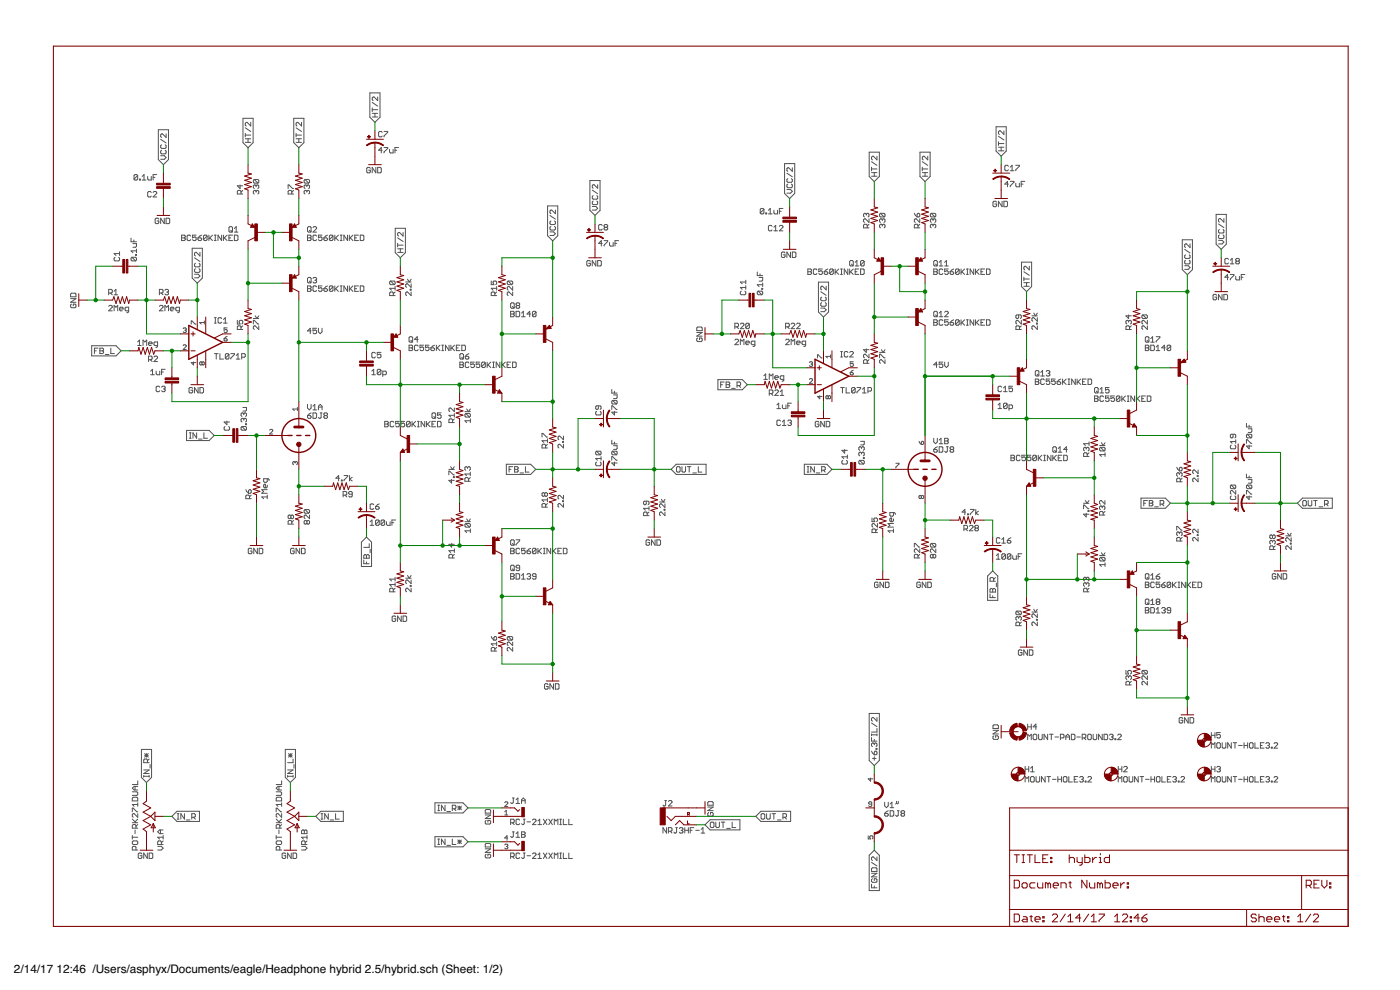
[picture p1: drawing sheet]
<svg xmlns="http://www.w3.org/2000/svg" width="420mm" height="297mm" viewBox="0 0 420 297" stroke-linecap="round" stroke-linejoin="round" font-family="sans-serif">
<defs><g id="words">
<g font-size="3.5">
<text x="4.2" y="291.8">2/14/17</text>
<text x="17" y="291.8">12:46 /Users/asphyx/Documents/eagle/Headphone hybrid 2.5/hybrid.sch (Sheet: 1/2)</text>
</g>
</g></defs>
<g fill="none" stroke="#505050" stroke-width=".3">
<path d="M47.5 38.9h3.1v9l-1.6 1.5-1.5-1.5zM72.9 35.5h3.1v7.3l-1.6 1.5-1.5-1.5zM73.6 38.4l1.6 1.1M75.2 36.7v1.1l-1-1.1h-.3l-.3 .3v.5l.3 .3M88.2 35.5h3v7.3l-1.5 1.5-1.5-1.5zM88.9 38.4l1.6 1.1M90.5 36.7v1.1l-1.1-1.1h-.3l-.2 .3v.5l.2 .3M111 27.9h3v7.3l-1.5 1.5-1.5-1.5zM111.7 32.4v1.1M111.7 35.1h1.6M111.7 34h1.6M111.7 32.9h1.6"/>
<path d="M111.7 30.7l1.6 1.1M112.5 34v1.1M113.3 29.1v1.1l-1-1.1-.6 .3v.5l.3 .3M114.7 39.7l-.3-.3h-.5l-.3 .3v1.1l.3 .3h.5l.3-.3M115.3 39.4h1.1v.3l-1.1 1.1v.3M298.9 38h3.1v7.3l-1.5 1.6-1.6-1.6zM301.3 39.3v1l-1.1-1-.5 .2v.6l.2 .2M41.3 52.7l-.3-.3h-.5l-.3 .3v1M41.3 52.7v1l-.3 .3h-.5l-.3-.3M41.3 52.7l-1.1 1M41.9 53.7h.2v.3h-.2zM42.7 54h1.1"/>
<path d="M42.7 52.9l.5-.5v1.6M44.3 52.9v.8l.3 .3h.8v-1.1M45.4 57.7l-.3-.2h-.5l-.3 .2v1.1l.3 .3h.5l.3-.3M46 53.2h.5M46 57.7l.2-.2h.6l.2 .2v.3l-1 1.1h1M47 52.4h-1v1.6M48.2 46.7h1.1l.5 .6-.5 .5h-1.1M48.2 41.8l1.6 1.1M48.5 43.4l-.3 .3v.6l.3 .2h1.1l.2-.2v-.6l-.2-.3M48.5 45.1l-.3 .3v.5l.3 .3h1.1l.2-.3v-.5l-.2-.3M49.8 40.2v1.1l-1-1.1h-.3l-.3 .2v.6l.3 .3M72.1 55.5v1.1l-.9-.8h1.7"/>
<path d="M72.3 58.2v-.8l-.2-.3h-.6l-.3 .3v.8h1.7M72.9 57.1l-.6 .6M73.6 40v1.1M73.6 42.7h1.6M73.6 41.6h1.6M73.6 40.5h1.6M74.4 41.6v1.1M76.3 53.8l-.3 .3v.6l.3 .2h1.1M76.3 53.8h1.1l.3 .3v.6l-.3 .2M76.3 53.8l1.1 1.1M76.9 57.4l-.3-.3-.6 .3v.5l.3 .3M76.9 57.4l.2-.3 .6 .3v.5l-.3 .3"/>
<path d="M76.9 55.8l-.3-.3-.6 .3v.5l.3 .3M76.9 55.8l.2-.3 .6 .3v.5l-.3 .3M76.9 55.8v.2M76.9 57.4v.3M86.5 56.6v-1.1h.2l1.1 1.1h.3M87.6 58.2v-.8l-.3-.3h-.6l-.2 .3v.8h1.6M88.1 57.1l-.5 .6M88.9 40v1.1M88.9 42.7h1.6M88.9 41.6h1.6M88.9 40.5h1.6M89.7 41.6v1.1"/>
<path d="M91.5 53.8l-.2 .3v.6l.2 .2h1.1M91.5 53.8h1.1l.3 .3v.6l-.3 .2M91.5 53.8l1.1 1.1M92.1 55.8l-.3-.3-.5 .3v.5l.2 .3M92.1 57.4l-.3-.3-.5 .3v.5l.2 .3M92.1 55.8l.3-.3 .5 .3v.5l-.3 .3M92.1 57.4l.3-.3 .5 .3v.5l-.3 .3M92.1 55.8v.2M92.1 57.4v.3M111.1 50.5l-.2-.3h-.6l-.2 .3v1.1l.2 .3h.6l.2-.3v-.5h-.5M112.8 50.2v1.7l-1.1-1.7v1.7M113.3 50.2h.9l.2 .3v1.1l-.2 .3h-.9z"/>
<path d="M114.7 45.1h-1.1l.8-.8v1.6M115.3 44.3h1.1v.2l-1.1 1.1v.3M116.9 44.8v.8l.3 .3h.8v-1.1M118.5 45.1h.6M119.6 44.3h-1.1v1.6M177 54.2h3.1v8.9l-1.5 1.5-1.6-1.5zM177.8 57l1.6 1.1M178 58.7l-.2 .2v.6l.2 .3h1.1l.3-.3v-.6l-.3-.2M179.4 55.4v1.1l-1.1-1.1-.5 .3v.5l.2 .3M235.5 49.1h3v8.9l-1.5 1.6-1.5-1.6zM236.2 56.9h1.1l.5 .5-.5 .6h-1.1M236.2 52l1.6 1"/>
<path d="M236.4 53.6l-.2 .3v.5l.2 .3h1.1l.3-.3v-.5l-.3-.3M236.4 55.2l-.2 .3v.5l.2 .3h1.1l.3-.3v-.5l-.3-.3M237.8 50.3v1.1l-1.1-1.1-.5 .3v.5l.2 .3M260.9 45.7h3v7.3l-1.5 1.5-1.5-1.5zM261.6 50.2v1M261.6 52.9h1.6M261.6 51.8h1.6M261.6 50.7h1.6M261.6 48.5l1.6 1.1M262.4 51.8v1.1M263.2 46.9v1.1l-1.1-1.1-.5 .3v.5l.2 .3M276.1 45.7h3v7.3l-1.5 1.5-1.5-1.5z"/>
<path d="M276.8 50.2v1M276.8 52.9h1.6M276.8 51.8h1.6M276.8 50.7h1.6M276.8 48.5l1.6 1.1M277.6 51.8v1.1M278.4 46.9v1.1l-1.1-1.1-.5 .3v.5l.3 .3M299.7 42.5v1.1M299.7 45.3h1.6M299.7 44.2h1.6M299.7 43.1h1.6M299.7 40.9l1.6 1.1"/>
<path d="M300.5 44.2v1.1M302.6 55.2h-1l.8-.8v1.6M302.6 49.9l-.2-.3h-.6l-.2 .3v1l.2 .3h.6l.2-.3M303.2 54.4h1.1v.3l-1.1 1.1v.2M303.2 51.2h1.1M303.2 50.1l.5-.5v1.6M304.8 49.6h1.1v.3l-1.1 1v.3M304.8 55v.8l.3 .2h.8v-1M306.5 55.2h.5M307.6 54.4h-1.1v1.6M34.5 77.2l-.3 .3v.5l.3 .3h1.1l.3-.3v-.5l-.3-.3M35.9 76.1h-1.7l.6 .5"/>
<path d="M35.9 75.5v1.1M39.3 71.5v1h1.7M39.6 77.2l-.3 .3v.5l.3 .3h1.1M39.6 77.2h1.1l.3 .3v.5l-.3 .3M39.6 77.2l1.1 1.1M39.9 73.1h1.1v.8l-.3 .3h-.8M40.2 72v.5M40.7 76.4h.3v.2h-.3zM41 74.7v1.1M41 75.3h-1.7l.6 .5M47.7 65.7l-.3-.2h-.6l-.2 .2v1.1l.2 .3h.6l.3-.3v-.5h-.6M49.3 65.5v1.6l-1.1-1.6v1.6"/>
<path d="M49.8 65.5h.9l.2 .2v1.1l-.2 .3h-.9zM54.5 70.5h.8l.3 .3-.3 .6 .3 .5-.3 .3h-.8zM54.5 71.4h.8M57.2 70.8l-.2-.3h-.6l-.2 .3v1.1l.2 .3h.6l.2-.3M57.7 74.5h3v8.9l-1.5 1.6-1.5-1.6zM58.4 77.4l1.6 1M58.7 79l-.3 .3v.5l.3 .3h1l.3-.3v-.5l-.3-.3M58.9 70.5h-1.1v.9l.8-.3 .3 .3v.5l-.3 .3h-.5l-.3-.3M59.4 71.4h.8l.3 .5-.3 .3h-.5l-.3-.3zM60 75.7v1.1l-1.1-1.1-.5 .3v.5l.3 .3M60.5 70.5l-1.1 .9M62.1 70.8l-.2-.3h-.6l-.2 .3v1.1"/>
<path d="M62.1 70.8v1.1l-.2 .3h-.6l-.2-.3M62.1 70.8l-1 1.1M62.7 70.5v1.7M63 71.4l.8 .8M63.8 70.5l-1.1 1.1M64.3 70.5h.6M64.3 72.2h.6M64.6 70.5v1.7M66.5 70.5v1.7l-1.1-1.7v1.7M67.1 70.5v1.7M67.3 71.4l.9 .8M68.2 70.5l-1.1 1.1"/>
<path d="M68.7 71.4h.5M69 68h.5l.3 .3v1.1l-.3 .2h-.5l-.3-.2v-1.1zM69.2 69.1l.6 .5M69.8 70.5h-1.1v1.7h1.1M70.3 70.5h.8l.3 .3v1.1l-.3 .3h-.8zM70.3 69.6h1.1M70.3 68.6l.6-.6v1.6M92.3 68.3l.3-.3h.5l.3 .3v1.1l-.3 .2h-.5l-.3-.2zM92.3 70.5h.8l.3 .3-.3 .6 .3 .5-.3 .3h-.8zM92.3 71.4h.8M92.8 69.1l.6 .5M93.9 68.3l.3-.3h.5l.3 .3v.3l-1.1 1h1.1"/>
<path d="M95 70.8l-.3-.3h-.5l-.3 .3v1.1l.3 .3h.5l.3-.3M96.6 70.5h-1v.9l.5-.3 .5 .3v.5l-.2 .3h-.6l-.2-.3M97.2 71.4h.8l.3 .5-.3 .3h-.5l-.3-.3zM98.3 70.5l-1.1 .9M99.9 70.8l-.2-.3h-.6l-.3 .3v1.1M99.9 70.8v1.1l-.2 .3h-.6l-.3-.3M99.9 70.8l-1.1 1.1M100.5 70.5v1.7M100.8 71.4l.8 .8M101.6 70.5l-1.1 1.1M102.1 70.5h.6M102.1 72.2h.6"/>
<path d="M102.4 70.5v1.7M104.3 70.5v1.7l-1.1-1.7v1.7M104.8 70.5v1.7M105.1 71.4l.8 .8M105.9 70.5l-1.1 1.1M106.5 71.4h.5M107.6 70.5h-1.1v1.7h1.1M108.1 70.5h.8l.3 .3v1.1l-.3 .3h-.8zM118.6 68.5h3.1v7.3l-1.6 1.5-1.5-1.5zM119.3 75.7h1.7M119.3 74.7h1.7M119.3 73.6h1.7"/>
<path d="M119.3 73v1.1M119.3 71.4l1.7 1.1M120.1 74.7v1M121 69.7v1.1l-1.1-1.1-.6 .3v.5l.3 .3M164.3 61.8h3.1v8.9l-1.5 1.6-1.6-1.6zM165.1 69.6h1l.6 .5-.6 .6h-1M165.1 64.7l1.6 1M165.3 66.3l-.2 .3v.5l.2 .3h1.1l.3-.3v-.5l-.3-.3M165.3 67.9l-.2 .3v.5l.2 .3h1.1l.3-.3v-.5l-.3-.3M166.7 63v1.1l-1.1-1.1-.5 .3v.5l.2 .3M177.2 78.4l-.3-.2h-.5l-.3 .2v1.1l.3 .3h.5l.3-.3v-.5h-.6M177.8 62h1l.6 .5-.6 .5h-1"/>
<path d="M178 60.3l-.2 .3v.5l.2 .3h1.1l.3-.3v-.5l-.3-.3M178.8 78.2v1.6l-1.1-1.6v1.6M179.4 78.2h.8l.3 .2v1.1l-.3 .3h-.8zM180.7 73h-1l.8-.8v1.6M180.7 67.6l-.2-.2h-.6l-.2 .2v1.1l.2 .3h.6l.2-.3M181.3 72.2h1.1v.3l-1.1 1.1v.2M181.6 68.2l-.3 .3 .3 .5h.5l.3-.3-.3-.5M181.6 68.2l-.3-.3 .3-.5h.5l.3 .2-.3 .6M181.6 68.2h.5M182.9 72.7v.9l.3 .2h.8v-1.1M184.6 73h.5M185.7 72.2h-1.1v1.6"/>
<path d="M229.3 62.8l-.3-.3h-.6l-.2 .3v1.1M229.3 62.8v1.1l-.3 .3h-.6l-.2-.3M229.3 62.8l-1.1 1.1M229.8 63.9h.3v.3h-.3zM230.6 64.2h1.1M230.6 63.1l.6-.6v1.7M231.7 67.9l-.3-.3h-.5l-.3 .3v1.1l.3 .3h.5l.3-.3M232.3 63.1v.8l.2 .3h.8v-1.1M232.3 69.3h1M232.3 68.2l.5-.6v1.7M233.9 67.9l.3-.3h.5l.3 .3v.3l-1.1 1.1h1.1M233.9 63.4h.5"/>
<path d="M235 62.5h-1.1v1.7M235.6 75.9l-.3-.3h-.5l-.3 .3v1.1l.3 .3h.5l.3-.3v-.5h-.5M237.2 75.6v1.7l-1-1.7v1.7M237.8 75.6h.8l.3 .3v1.1l-.3 .3h-.8zM255.3 78.2h.5l.3 .2v1.1l-.3 .3h-.5l-.3-.3v-1.1zM255.5 79.2l.6 .6M256.6 79.8h1.1M256.6 78.7l.6-.5v1.6M259.4 78.4l-.3-.2h-.5l-.3 .2v1.1M259.4 78.4v1.1l-.3 .3h-.5l-.3-.3M259.4 78.4l-1.1 1.1M260 64.3l-.3-.3-.5 .3v.5l.2 .3"/>
<path d="M260 64.3l.3-.3 .5 .3v.5l-.3 .3M260 64.3v.3M260.3 68.4v-.8l-.3-.3h-.6l-.2 .3v.8h1.6M260.8 65.7v1l-1.1-1h-.3l-.2 .2v.6l.2 .2M260.8 67.3l-.5 .5M264.2 64l-.2 .3v.5l.2 .3h1.1M264.2 64h1.1l.3 .3v.5l-.3 .3M264.2 64l1.1 1.1M264.8 67.6l-.3-.3-.5 .3v.5l.2 .3M264.8 67.6l.2-.3 .6 .3v.5l-.3 .3M264.8 65.9l-.3-.2-.5 .2v.6l.2 .2M264.8 65.9l.2-.2 .6 .2v.6l-.3 .2"/>
<path d="M264.8 65.9v.3M264.8 67.6v.2M274.4 64l.8 1.1M275.2 64.3l.6-.3 .2 .3v.5l-.2 .3h-.6zM275.5 68.4v-.8l-.3-.3h-.5l-.3 .3v.8h1.6M276 65.7v1l-1-1h-.3l-.3 .2v.6l.3 .2M276 67.3l-.5 .5M279.5 64l-.3 .3v.5l.3 .3h1.1M279.5 64h1.1l.2 .3v.5l-.2 .3M279.5 64l1.1 1.1M280 65.9l-.2-.2-.6 .2v.6l.3 .2M280 67.6l-.2-.3-.6 .3v.5l.3 .3"/>
<path d="M280 65.9l.3-.2 .5 .2v.6l-.2 .2M280 67.6l.3-.3 .5 .3v.5l-.2 .3M280 65.9v.3M280 67.6v.2M280.5 78.2h.6l.2 .2v1.1l-.2 .3h-.6l-.3-.3v-1.1zM280.8 79.2l.5 .6M281.9 79.8h1.1M281.9 78.7l.5-.5v1.6M283.5 79.8h1.1M283.5 78.7l.5-.5v1.6M299.1 60.7l-.3-.3h-.5l-.3 .3v1l.3 .3h.5l.3-.3v-.5h-.5M300.7 60.4v1.6l-1.1-1.6v1.6"/>
<path d="M301.3 60.4h.8l.3 .3v1l-.3 .3h-.8zM306.6 78.7h3v7.3l-1.5 1.5-1.5-1.5zM308.9 79.9v1.1l-1.1-1.1-.5 .3v.5l.3 .3M354.8 71.9h3.1v9l-1.6 1.5-1.5-1.5zM355.5 79.7h1.1l.5 .6-.5 .5h-1.1M355.5 74.8l1.6 1.1M355.8 76.5l-.3 .2v.6l.3 .2h1.1l.2-.2v-.6l-.2-.2M355.8 78.1l-.3 .3v.5l.3 .3h1.1l.2-.3v-.5l-.2-.3M357.1 73.2v1.1l-1-1.1-.6 .2v.6l.3 .3M365 64.3h3v9l-1.5 1.5-1.5-1.5zM365.7 72.1h1.1l.5 .5-.5 .6h-1.1M365.7 67.2l1.6 1.1"/>
<path d="M366 68.8l-.3 .3v.6l.3 .2h1.1l.2-.2v-.6l-.2-.3M366 70.5l-.3 .2v.6l.3 .3h1.1l.2-.3v-.6l-.2-.2M367.3 65.6v1.1l-1.1-1.1-.5 .2v.6l.3 .3M368.7 77.8l-.3-.3h-.5l-.3 .3v1.1l.3 .3h.5l.3-.3M369.2 78.1l.6-.6v1.7M369.2 79.2h1.1M371.1 78.4l-.2-.3 .2-.6h.6l.3 .3-.3 .6M371.1 78.4l-.2 .2 .2 .6h.6l.3-.3-.3-.5M371.1 78.4h.6M21.2 89.6h1.6l-1.6 1.1h1.6M21.4 91.2l-.2 .3v.6l.2 .2h1.1l.3-.2v-.6l-.3-.3h-.5v.6M21.4 88h1.1l.3 .2v.8h-1.6v-.8z"/>
<path d="M32.6 87.9h.8l.3-.2v-.6l-.3-.3h-.8v1.7M32.6 91.9l.3-.3h.5l.3 .3v.3l-1.1 1.1h1.1M33.1 87.9l.6 .6M34.2 93.3v-1.7l.6 .6 .5-.6v1.7M34.2 88.5h1.1M34.2 87.4l.6-.6v1.7M35.9 92.7h1.1l-.3-.5h-.5l-.3 .2v.6l.3 .3h.5M38.6 93.3h-.8l-.3-.3v-.6l.3-.2h.8v1.3l-.5 .3M47.8 87.9h.9l.2-.2v-.6l-.2-.3h-.9v1.7M47.8 91.9l.3-.3h.6l.2 .3v.3l-1.1 1.1h1.1M48.4 87.9l.5 .6M49.5 87.1l.3-.3h.5l.3 .3-.3 .6"/>
<path d="M49.5 93.3v-1.7l.5 .6 .6-.6v1.7M50 87.7h.3M50.3 87.7l.3 .2-.3 .6h-.5l-.3-.3M51.1 92.7h1.1l-.3-.5h-.5l-.3 .2v.6l.3 .3h.5M53.8 93.3h-.8l-.3-.3v-.6l.3-.2h.8v1.3l-.5 .3M55 98.6l.7-.2 .2 .2-.2 .5M55.4 99.1h.3M55.7 99.1l.2 .2-.2 .5-.7-.3M57.4 97.2v-.9l1.4 .9M58.4 82.3h1.1l.5 .5-.5 .6h-1.1M58.7 80.6l-.3 .3v.5l.3 .3h1l.3-.3v-.5l-.3-.3M61.3 96.8h-1.4l.5 .4"/>
<path d="M61.3 96.3v.9M64.3 96.9h.6M64.3 95.3h.6M64.6 95.3v1.6M66.5 95.6l-.2-.3h-.6l-.3 .3v1.1l.3 .2h.6l.2-.2M67.1 96.9h1.1M67.1 95.9l.5-.6v1.6M68.2 98.4h-1v.7l.7-.3 .3 .7-.3 .3-.7-.3M71.2 96.1v1.1h.9l-.3-.5 .3-.6h.5l.3 .3v.5l-.3 .3M72.3 98.8v-.8l-.2-.2h-.6l-.3 .2v.8h1.7M72.9 97.8l-.6 .5M76 97.2v-1.1h.3l1.1 1.1h.3"/>
<path d="M76 95.6h1.7M76.6 94.8l.5 .8 .6-.8M77.7 97.8v1l-1.1-1-.6 .2v.6l.3 .2M92.3 83.5l.3-.3h.5l.3 .3v1.1l-.3 .3h-.5l-.3-.3zM92.3 85.8h.8l.3 .3-.3 .5 .3 .5-.3 .3h-.8zM92.3 86.6h.8M92.8 84.3l.6 .6M93.4 99.3h-1.1l.8-.8v1.6M93.9 83.5l.3-.3h.5l.3 .3-.3 .6M94.5 84.1h.2M94.7 84.1l.3 .2-.3 .6h-.5l-.3-.3M95 98.5h-1.1v.8l.6-.3 .5 .3v.5l-.3 .3h-.5l-.3-.3"/>
<path d="M95 86.1l-.3-.3h-.5l-.3 .3v1l.3 .3h.5l.3-.3M95.6 98.5v1.1l.5 .5 .5-.5v-1.1M96.6 85.8h-1v.8l.5-.3 .5 .3v.5l-.2 .3h-.6l-.2-.3M97.2 86.6h.8l.3 .5-.3 .3h-.5l-.3-.3zM98.3 85.8l-1.1 .8M99.9 86.1l-.2-.3h-.6l-.3 .3v1M99.9 86.1v1l-.2 .3h-.6l-.3-.3M99.9 86.1l-1.1 1M100.5 85.8v1.6M100.8 86.6l.8 .8M101.6 85.8l-1.1 1.1M102.1 85.8h.6"/>
<path d="M102.1 87.4h.6M102.4 85.8v1.6M104.3 85.8v1.6l-1.1-1.6v1.6M104.8 85.8v1.6M105.1 86.6l.8 .8M105.9 85.8l-1.1 1.1M106.5 86.6h.5M107.6 85.8h-1.1v1.6h1.1M108.1 85.8h.8l.3 .3v1l-.3 .3h-.8zM117.2 84.3l1.1 1.1M117.2 84.3l-.3 .3v.5l.3 .3h1.1M117.2 84.3h1.1l.3 .3v.5l-.3 .3"/>
<path d="M118 88.7v-.8l-.2-.3h-.6l-.3 .3v.8h1.7M118.6 86v1.1M118.6 86.5h-1.7l.6 .6M118.6 87.6l-.6 .5M121.8 84.6h1.6M122.3 83.8l.5 .8 .6-.8M123.1 86.8h.3v.3h-.3zM123.4 85.2v1l-1.1-1-.5 .2v.6l.2 .2M123.4 87.6v1.1l-1.1-1.1-.5 .3v.5l.2 .3M147.4 84.3v1.1h.8l-.2-.5 .2-.6h.6l.3 .3v.5l-.3 .3M148.5 88.7v-.8l-.3-.3h-.5l-.3 .3v.8h1.7M149.1 86.5h-1.7l.6 .6"/>
<path d="M149.1 87.6l-.6 .5M149.1 86v1.1M152.5 84.3h1.1l.3 .3v.5l-.3 .3M152.5 84.3l-.3 .3v.5l.3 .3h1.1M152.5 84.3l1.1 1.1M153.2 91.1l.3-.2h.6l.2 .2v1.1l-.2 .3h-.6l-.3-.3zM153.2 93.4h.9l.2 .3-.2 .5 .2 .6-.2 .2h-.9zM153.2 94.2h.9M153.8 91.9l.5 .6M153.9 87.6v1.1l-1.1-1.1-.6 .3v.5l.3 .3M153.9 86v1.1l-1.1-1.1-.6 .2v.6l.3 .3M154.9 93.4h.8l.3 .3v1.1l-.3 .2h-.8z"/>
<path d="M155.2 91.7l-.3-.3 .3-.5h.5l.3 .2-.3 .6M155.2 91.7l-.3 .2 .3 .6h.5l.3-.3-.3-.5M155.2 91.7h.5M156.5 94l.6-.6v1.6M156.5 95h1.1M159.2 94.2h-1l.8-.8v1.6M160.9 93.7l-.3-.3h-.5l-.3 .3v1.1M160.9 93.7v1.1l-.3 .2h-.5l-.3-.2M160.9 93.7l-1.1 1.1M209.1 99.8h1.6l-1.6 1.1h1.6M209.4 98.1h1.1l.2 .3v.8h-1.6v-.8zM220.5 98.1h.9l.2-.3v-.5l-.2-.3h-.9v1.6"/>
<path d="M221.1 98.1l.5 .5M222.2 97.3l.3-.3h.5l.3 .3v.2l-1.1 1.1h1.1M222.5 87.4l-.3 .2v.6l.3 .2h1l.3-.2v-.6l-.3-.2M223.8 84.6h-1.6l.5 .6M223.8 84.1v1.1M223.8 85.7v1.1M223.8 86.3h-1.6l.5 .5M224.9 97.3l-.3-.3h-.5l-.3 .3v1M224.9 97.3v1l-.3 .3h-.5l-.3-.3M224.9 97.3l-1.1 1M227.3 81.6v1.1h1.6M227.5 87.4l1.1 1"/>
<path d="M227.5 87.4l-.2 .2v.6l.2 .2h1.1M227.5 87.4h1.1l.3 .2v.6l-.3 .2M227.8 83.2h1.1v.9l-.3 .2h-.8M228.1 82.2v.5M228.6 86.5h.3v.3h-.3zM228.9 84.9v1.1M228.9 85.4h-1.6l.5 .6M235.8 98.1h.8l.3-.3v-.5l-.3-.3h-.8v1.6M236.3 98.1l.6 .5M237.4 97.3l.3-.3h.5l.3 .3v.2l-1.1 1.1h1.1M239.1 97.3l.2-.3h.6l.2 .3v.2l-1 1.1h1M242.4 80.7h.9l.2 .3-.2 .5 .2 .6-.2 .2h-.9z"/>
<path d="M242.4 81.5h.9M245.2 81l-.3-.3h-.6l-.2 .3v1.1l.2 .2h.6l.3-.2M245.6 84.6h3.1v9l-1.6 1.5-1.5-1.5zM246.3 92.4h1.1l.5 .6-.5 .5h-1.1M246.3 87.5l1.6 1.1M246.6 89.2l-.3 .2v.6l.3 .2h1.1l.2-.2v-.6l-.2-.2M246.6 90.8l-.3 .3v.5l.3 .3h1.1l.2-.3v-.5l-.2-.3M246.8 80.7h-1.1v.8l.6-.2 .5 .2v.6l-.3 .2h-.5l-.3-.2M247.4 81.5h.8l.3 .6-.3 .2h-.6l-.2-.2zM247.9 85.9v1.1l-1-1.1-.6 .2v.6l.3 .3M248.5 80.7l-1.1 .8M250.1 81v1.1l-.3 .2h-.5l-.3-.2"/>
<path d="M250.1 81l-.3-.3h-.5l-.3 .3v1.1M250.1 81l-1.1 1.1M250.6 80.7v1.6M250.9 81.5l.8 .8M251.7 80.7l-1.1 1.1M252.3 80.7h.5M252.3 82.3h.5M252.5 80.7v1.6M254.4 80.7v1.6l-1-1.6v1.6M255 80.7v1.6M255.3 81.5l.8 .8M256.1 80.7l-1.1 1.1"/>
<path d="M256.6 81.5h.6M257.7 80.7h-1.1v1.6h1.1M258.3 80.7h.8l.3 .3v1.1l-.3 .2h-.8zM280.2 80.7h.9l.2 .3-.2 .5 .2 .6-.2 .2h-.9zM280.2 95.9h.9l.2 .3-.2 .6 .2 .5-.2 .3h-.9zM280.2 81.5h.9M280.2 96.8h.9M280.5 93.4h.6l.2 .3v1.1l-.2 .2h-.6l-.3-.2v-1.1zM280.8 94.5l.5 .5M281.9 95h1.1M281.9 94l.5-.6v1.6M283 81l-.3-.3h-.6l-.2 .3v1.1l.2 .2h.6l.3-.2"/>
<path d="M283 96.2l-.3-.3h-.6l-.2 .3v1.1l.2 .3h.6l.3-.3M283.5 93.7l.3-.3h.5l.3 .3v.3l-1.1 1h1.1M284.6 80.7h-1.1v.8l.5-.2 .6 .2v.6l-.3 .2h-.5l-.3-.2M284.6 95.9h-1.1v.9l.5-.3 .6 .3v.5l-.3 .3h-.5l-.3-.3M285.1 81.5h.9l.2 .6-.2 .2h-.6l-.3-.2zM285.1 96.8h.9l.2 .5-.2 .3h-.6l-.3-.3zM286.2 80.7l-1.1 .8M286.2 95.9l-1.1 .9M287.9 81l-.3-.3h-.6l-.2 .3v1.1M287.9 81v1.1l-.3 .2h-.6l-.2-.2M287.9 96.2l-.3-.3h-.6l-.2 .3v1.1M287.9 96.2v1.1l-.3 .3h-.6l-.2-.3"/>
<path d="M287.9 81l-1.1 1.1M287.9 96.2l-1.1 1.1M288.4 80.7v1.6M288.4 95.9v1.7M288.7 81.5l.8 .8M288.7 96.8l.8 .8M289.5 80.7l-1.1 1.1M289.5 95.9l-1.1 1.1M290 80.7h.6M290 82.3h.6M290 95.9h.6M290 97.6h.6"/>
<path d="M290.3 80.7v1.6M290.3 95.9v1.7M292.2 80.7v1.6l-1.1-1.6v1.6M292.2 95.9v1.7l-1.1-1.7v1.7M292.8 80.7v1.6M292.8 95.9v1.7M293.1 81.5l.8 .8M293.1 96.8l.8 .8M293.9 80.7l-1.1 1.1M293.9 95.9l-1.1 1.1M294.4 81.5h.6M294.4 96.8h.6"/>
<path d="M295.5 80.7h-1.1v1.6h1.1M295.5 95.9h-1.1v1.7h1.1M296.1 80.7h.8l.2 .3v1.1l-.2 .2h-.8zM296.1 95.9h.8l.2 .3v1.1l-.2 .3h-.8zM305.7 94.5v.8l-.3 .3-.5-.3v-.5l.3-.3h1l.3 .3v.5l-.3 .3M306 98.8v-.8l-.3-.2h-.5l-.3 .2v.8h1.6M306.5 96.1v1.1l-1.1-1.1-.5 .3v.5l.3 .3M306.5 97.8l-.5 .5M307.3 83.2v1.1M307.3 85.9h1.6M307.3 84.8h1.6M307.3 83.7h1.6"/>
<path d="M307.3 81.5l1.6 1.1M308.1 84.8v1.1M309.7 94.8h1.6M310.2 93.9l.6 .9 .5-.9M311 96.9h.3v.3h-.3zM311.3 95.3v1.1l-1.1-1.1h-.2l-.3 .3v.5l.3 .3M311.3 97.8v1l-1.1-1h-.2l-.3 .2v.6l.3 .2M338.7 94.5v1.1l-.8-.8h1.6M338.7 96.4l-.2-.3-.6 .3v.5l.3 .3M338.7 96.4l.3-.3 .5 .3v.5l-.2 .3M338.7 96.4v.3M339 98.8v-.8l-.3-.2h-.5l-.3 .2v.8h1.6"/>
<path d="M339.5 97.8l-.5 .5M343 94.5h1.1l.2 .3v.5l-.2 .3M343 94.5l-.3 .3v.5l.3 .3h1.1M343 94.5l1.1 1.1M344.3 97.8v1l-1.1-1h-.2l-.3 .2v.6l.3 .2M344.3 96.1v1.1l-1.1-1.1-.5 .3v.5l.3 .3M365.1 88.6l-.3-.3h-.5l-.3 .3v1.1l.3 .3h.5l.3-.3v-.5h-.5M366.8 88.3v1.7l-1.1-1.7v1.7M367.3 88.3h.8l.3 .3v1.1l-.3 .3h-.8zM368.7 83.2h-1.1l.8-.8v1.6M369.2 82.4h1.1v.2l-1.1 1.1v.3M370.9 82.9v.8l.2 .3h.9v-1.1"/>
<path d="M372.5 83.2h.5M373.6 82.4h-1.1v1.6M27.5 103.7h7.3l1.5 1.6-1.5 1.5h-7.3zM28.3 105.3h.6M29.4 104.5h-1.1v1.6M30 104.5h.8l.3 .2-.3 .6 .3 .5-.3 .3h-.8zM30 105.3h.8M31.6 106.4h1.1M33.3 104.5v1.6h1M41.3 102.6l.5-.6v1.7M41.3 103.7h1.1M42.9 103.7v-1.7l.6 .6 .5-.6v1.7"/>
<path d="M44.6 103.1h1.1l-.3-.5h-.5l-.3 .2v.6l.3 .3h.5M44.6 107.9h.8l.3-.2v-.6l-.3-.3h-.8v1.7M45.1 107.9l.6 .6M45.2 112.4h1.1M45.2 111.4l.6-.6v1.6M46.2 107.1l.3-.3h.5l.3 .3v.3l-1.1 1.1h1.1M46.9 111.4v.8l.2 .2h.8v-1M47.3 103.7h-.8l-.3-.3v-.6l.3-.2h.8v1.3l-.5 .3M47.9 116.2l-.2-.3h-.6l-.2 .3v1l.2 .3h.6l.2-.3M48.5 111.6h.5M48.5 116.2l.3-.3h.5l.3 .3-.3 .5M49 116.7h.3"/>
<path d="M49.3 116.7l.3 .3-.3 .5h-.5l-.3-.3M49.6 110.8h-1.1v1.6M55 103.7l.2-.2 .7 .2-.9 1.2h.9M57.8 116.5l-.2-.2h-.6l-.3 .2v1.1l.3 .3h.6l.2-.3v-.5h-.5M58.1 108.6v.9l-.7-.7h1.4M59.5 116.3v1.6l-1.1-1.6v1.6M60 116.3h.8l.3 .2v1.1l-.3 .3h-.8zM60.6 108.8l-.2-.2-.5 .2 .3 .7 .4-.2M60.6 108.8l.3-.2 .4 .2-.2 .7-.5-.2M60.6 108.8v.5M64.3 106.1h1.1M64.9 106.1v1.6"/>
<path d="M66 106.1v1.6h1.1M67.2 101.6h.7l.3 .5-.7 .2zM68.2 100.9l-1 .7M68.7 106.4l-.3-.3h-.5l-.3 .3v1.1M68.7 106.4v1.1l-.3 .2h-.5l-.3-.2M68.7 106.4l-1.1 1.1M69.3 106.1h1.1v.3l-1.1 1.1v.2M70.9 106.7l.5-.6v1.6M70.9 107.7h1.1M72.5 107.2h.8l.3-.3v-.5l-.3-.3h-.8v1.6M111.6 111.4l.5-.6v1.6M111.6 112.4h1.1"/>
<path d="M112.7 106l-.3-.3h-.5l-.3 .3v1.1l.3 .3h.5l.3-.3M114.3 105.7h-1.1v.8l.6-.2 .5 .2v.6l-.3 .3h-.5l-.3-.3M114.3 111.1v1.1l-.3 .2h-.5l-.3-.2M114.3 111.1l-.3-.3h-.5l-.3 .3v1.1M114.3 111.1l-1.1 1.1M114.9 112.4h.8l.3-.2v-.6l-.3-.2h-.8v1.6M122.8 103.6h.8l.2 .2-.2 .6 .2 .5-.2 .3h-.8zM122.8 104.4h.8M123 101h.6l.2 .3v1.1l-.2 .3h-.6l-.2-.3v-1.1zM123.3 102.1l.5 .6M125.5 103.8l-.3-.2h-.5l-.3 .2v1.1l.3 .3h.5l.3-.3M125.5 101.8h-1.1l.8-.8v1.7"/>
<path d="M127.1 103.6h-1.1v.8l.9-.3 .2 .3v.5l-.2 .3h-.6l-.3-.3M128.8 103.6h-1.1v.8l.5-.3 .6 .3v.5l-.3 .3h-.5l-.3-.3M129.3 104.4h.8l.3 .5-.3 .3h-.5l-.3-.3zM130.4 103.6l-1.1 .8M131 103.6v1.6M131.2 104.4l.8 .8M132 103.6l-1 1M132.6 103.6h.5M132.6 105.2h.5M132.9 103.6v1.6M134.8 103.6v1.6l-1.1-1.6v1.6M135.3 103.6v1.6"/>
<path d="M135.6 104.4l.8 .8M136.4 103.6l-1.1 1M136.9 104.4h.6M138 109.5h.8M138 108.6h.8l.3 .3-.3 .6 .3 .5-.3 .3h-.8zM138 106.4l.3-.3h.5l.3 .3v1.1l-.3 .2h-.5l-.3-.2zM138 103.6h-1.1v1.6h1.1M138.6 107.2l.5 .5M138.6 103.6h.8l.3 .2v1.1l-.3 .3h-.8zM139.6 106.9h.9l.2 .6-.2 .2h-.6l-.3-.2zM140.7 108.9l-.2-.3h-.6l-.3 .3v1.1l.3 .3h.6l.2-.3M140.7 106.1l-1.1 .8"/>
<path d="M142.4 108.6h-1.1v.9l.5-.3 .6 .3v.5l-.3 .3h-.6l-.2-.3M144 108.6h-1.1v.9l.6-.3 .5 .3v.5l-.3 .3h-.5l-.3-.3M145.6 108.9l-.2-.3h-.6l-.3 .3v1.1M145.6 108.9v1.1l-.2 .3h-.6l-.3-.3M145.6 108.9l-1.1 1.1M146.2 108.6v1.7M146.5 109.5l.8 .8M147.3 108.6l-1.1 1.1M147.8 108.6h.6M147.8 110.3h.6M148.1 108.6v1.7M150 108.6v1.7l-1.1-1.7v1.7"/>
<path d="M150.6 108.6v1.7M150.8 109.5l.8 .8M151.6 108.6l-1 1.1M152.2 109.5h.5M153.3 108.6h-1.1v1.7h1.1M153.8 108.6h.8l.3 .3v1.1l-.3 .3h-.8zM183.6 116.9v1h1.6M184.1 118.5h1.1v.8l-.2 .3h-.9M184.4 117.4v.5M209.4 101.4l-.3 .3v.5l.3 .3h1.1l.2-.3v-.5l-.2-.3h-.6v.5M215.5 113.9h7.3l1.5 1.5-1.5 1.5h-7.3zM216.3 115.4h.5"/>
<path d="M217.4 114.6h-1.1v1.6M217.9 115.4h.8M217.9 114.6h.8l.3 .3-.3 .5 .3 .6-.3 .2h-.8zM219.6 116.5h1M220.5 102.1l.3-.3h.6l.2 .3v.2l-1.1 1.1h1.1M221.2 115.7h.8l.3-.3v-.5l-.3-.3h-.8v1.6M221.7 115.7l.6 .5M222.2 103.4v-1.6l.5 .5 .6-.5v1.6M223.8 102.9h1.1l-.3-.6h-.5l-.3 .3v.5l.3 .3h.5M226.5 103.4h-.8l-.3-.3v-.5l.3-.3h.8v1.4l-.5 .2M229.2 112.8l.6-.6v1.6M229.2 113.8h1.1"/>
<path d="M230.9 113.8v-1.6l.5 .6 .6-.6v1.6M230.9 118.1h.8l.3-.3v-.5l-.3-.3h-.8v1.6M231.4 118.1l.6 .5M232.5 117.3l.3-.3h.5l.3 .3v.2l-1.1 1.1h1.1M232.5 113.3h1.1l-.3-.5h-.5l-.3 .2v.6l.3 .2h.5M234.1 118.6h1.1M234.1 117.5l.6-.5v1.6M235.2 113.8h-.8l-.3-.2v-.6l.3-.2h.8v1.3l-.5 .3M235.8 102.1l.3-.3h.5l.3 .3v.2l-1.1 1.1h1.1M237.4 103.4v-1.6l.6 .5 .5-.5v1.6M239.1 102.9h1l-.2-.6h-.6l-.2 .3v.5l.2 .3h.6M241.8 103.4h-.8l-.3-.3v-.5l.3-.3h.8v1.4l-.6 .2"/>
<path d="M242.9 108.8l.7-.3 .2 .3-.2 .4M242.9 113.8l.2-.2 .7 .2v.3l-.9 .9h.9M243.4 109.2h.2M243.6 109.2l.2 .3-.2 .4-.7-.2M245.3 107.4v-.9l1.4 .9M246 118.7v1l-.7-.7h1.4M248.6 119l.2-.3 .5 .3-.3 .7-.4-.3M248.6 119l-.3-.3-.4 .3 .2 .7 .5-.3M248.6 119v.4M249.3 106.9h-1.4l.4 .5M249.3 106.5v.9M252.3 116.3h1.1"/>
<path d="M252.3 107.1h.5M252.3 105.5h.5M252.6 105.5v1.6M252.8 116.3v1.6M253.9 116.3v1.6h1.1M254.5 105.7l-.3-.2h-.5l-.3 .2v1.1l.3 .3h.5l.3-.3M255 105.7l.3-.2h.5l.3 .2v.3l-1.1 1.1h1.1M255.2 111.8h.7l.2 .4-.7 .3zM256.1 108.5h-.9v.7l.4-.2 .5 .2-.2 .7-.7-.2M256.1 111.1l-.9 .7M256.6 116.5l-.2-.2h-.6l-.2 .2v1.1M256.6 116.5v1.1l-.2 .3h-.6l-.2-.3"/>
<path d="M256.6 116.5l-1 1.1M257.2 116.3h1.1v.2l-1.1 1.1v.3M258.8 116.8l.6-.5v1.6M258.8 117.9h1.1M260 104.6v1.1l-.8-.8h1.6M260.3 109v-.8l-.3-.3h-.6l-.2 .3v.8h1.6M260.5 117.3h.8l.3-.2v-.6l-.3-.2h-.8v1.6M260.8 106.3v1.1l-1.1-1.1h-.3l-.2 .3v.5l.2 .3M260.8 107.9l-.5 .6M264 107.4v-1.1h.2l1.1 1.1h.3M264 105.7h1.6M264.5 104.9l.5 .8 .6-.8"/>
<path d="M265.6 107.9v1.1l-1.1-1.1h-.3l-.2 .3v.5l.2 .3M281.3 109.5h-1.1l.9-.9v1.7M283 108.6h-1.1v.9l.5-.3 .6 .3v.5l-.3 .3h-.6l-.2-.3M283.5 108.6v1.1l.5 .6 .6-.6v-1.1M300.6 116.2l-.3-.3h-.5l-.3 .3v1l.3 .3h.5l.3-.3M301.2 117.5h1.1M301.2 116.4l.5-.5v1.6M303.9 115.9h-1.1v.8l.5-.3 .6 .3v.5l-.3 .3h-.5l-.3-.3M310.7 113.7h.8l.3 .3-.3 .5 .3 .6-.3 .3h-.8zM310.7 114.5h.8M311 111.2h.5l.3 .3v1l-.3 .3h-.5l-.3-.3v-1zM311.3 112.3l.5 .5"/>
<path d="M312.3 112.8h1.1M312.3 111.7l.6-.5v1.6M313.4 114l-.2-.3h-.6l-.3 .3v1.1l.3 .3h.6l.2-.3M314 111.5l.2-.3h.6l.3 .3-.3 .5M314.5 112h.3M314.8 112l.3 .3-.3 .5h-.6l-.2-.3M315.1 113.7h-1.1v.8l.5-.2 .6 .2v.6l-.3 .3h-.6l-.2-.3M316.7 113.7h-1.1v.8l.6-.2 .5 .2v.6l-.3 .3h-.5l-.3-.3M317.2 114.5h.9l.2 .6-.2 .3h-.6l-.3-.3zM318.3 113.7l-1.1 .8M318.9 113.7v1.7M319.2 114.5l.8 .9"/>
<path d="M320 113.7l-1.1 1.1M320.5 113.7h.6M320.5 115.4h.6M320.8 113.7v1.7M322.7 113.7v1.7l-1.1-1.7v1.7M323.3 113.7v1.7M323.5 114.5l.8 .9M324.3 113.7l-1 1.1M324.9 114.5h.5M326 113.7h-1.1v1.7h1.1M326.5 113.7h.8l.3 .3v1.1l-.3 .3h-.8zM328.5 118.8h.8l.3 .3-.3 .5 .3 .6-.3 .2h-.8z"/>
<path d="M328.5 119.6h.8M328.8 116.3h.5l.3 .2v1.1l-.3 .3h-.5l-.3-.3v-1.1zM329 117.3l.6 .6M330.1 117.9h1.1M330.1 116.8l.6-.5v1.6M331.2 119.1l-.3-.3h-.5l-.3 .3v1.1l.3 .2h.5l.3-.2M332.8 118.8h-1v.8l.5-.3 .5 .3v.6l-.2 .2h-.6l-.2-.2M332.8 116.3h-1v.8l.5-.3 .5 .3v.5l-.2 .3h-.6l-.2-.3M334.5 118.8h-1.1v.8l.5-.3 .6 .3v.6l-.3 .2h-.5l-.3-.2M336.1 119.1l-.2-.3h-.6l-.3 .3v1.1M336.1 119.1v1.1l-.2 .2h-.6l-.3-.2M336.1 119.1l-1.1 1.1"/>
<path d="M336.7 118.8v1.6M336.9 119.6l.9 .8M337.8 118.8l-1.1 1.1M338.3 118.8h.5M338.6 118.8v1.6M340.5 118.8v1.6l-1.1-1.6v1.6M341 118.8v1.6M341.3 119.6l.8 .8M342.1 118.8l-1.1 1.1M342.7 119.6h.5M343.7 103.6h.8l.3 .2-.3 .6 .3 .5-.3 .3h-.8zM343.7 104.4h.8"/>
<path d="M343.7 118.8h-1v1.6h1M344 101h.5l.3 .3v1.1l-.3 .3h-.5l-.3-.3v-1.1zM344.3 102.1l.5 .6M344.3 118.8h.8l.3 .3v1.1l-.3 .2h-.8zM345.4 103.6h.8l.2 .2v1.1l-.2 .3h-.8zM345.4 102.7h1M345.4 101.6l.5-.6v1.7M347 105.2h1.1M347 101h1.1v.3l-1.1 1.1v.3M347 104.1l.5-.5v1.6M349.7 104.4h-1.1l.8-.8v1.6M351.3 103.8l-.2-.2h-.6l-.2 .2v1.1"/>
<path d="M351.3 103.8v1.1l-.2 .3h-.6l-.2-.3M351.3 103.8l-1 1.1M56 129.1h6.8l1.5 1.6-1.5 1.5h-6.8zM56.8 131.5h.6M56.8 129.9h.6M57.1 129.9v1.6M59 129.9v1.6l-1.1-1.6v1.6M59.6 131.7h1M61.2 129.9v1.6h1.1M67.5 128l-.2 .2v.6l.2 .3h1.1l.3-.3v-.6l-.3-.2M68.1 126.3v1.1l-.8-.8h1.6M72.6 128l-.3 .2v.6l.3 .3h1.1"/>
<path d="M72.6 128h1.1l.3 .2v.6l-.3 .3M72.6 128l1.1 1.1M72.9 122.3h1.1v.8l-.3 .2h-.8M73.2 125.8l-.3-.3-.6 .3v.5l.3 .3M73.2 125.8l.2-.3 .6 .3v.5l-.3 .3M73.2 124.2l-.3-.3-.6 .3v.5l.3 .3M73.2 124.2l.2-.3 .6 .3v.5l-.3 .3M73.2 124.2v.2M73.2 125.8v.3M73.7 127.1h.3v.3h-.3zM80.9 129.1l.3-.3 .7 .3-1 1.1h1M88.6 138.7l-.3-.2-.4 .2 .2 .7"/>
<path d="M88.6 138.7l.2-.2 .5 .2-.3 .7M88.6 138.7v.3M89.3 122.7h-1.4l.4 .5M89.3 122.3v.9M92.3 121.3v1.1l.5 .6 .6-.6v-1.1M92.3 124.7h.8l.3 .5-.3 .3h-.5l-.3-.3zM93.4 123.9l-1.1 .8M93.9 123.9h.8l.3 .3v1l-.3 .3h-.8zM93.9 121.9l.6-.6v1.7M93.9 123h1.1M95.6 123v-1.1l.5-.6 .5 .6v1.1M95.6 122.2h1"/>
<path d="M96.1 123.9h.5M96.4 123.9v1.3l-.3 .3-.5-.3M97.5 124.7l-.3 .3 .3 .5h.5l.3-.3-.3-.5M97.5 124.7h.5M97.5 124.7l-.3-.3 .3-.5h.5l.3 .3-.3 .5M115.5 126.4h.8l.2 .3-.2 .5 .2 .6-.2 .3h-.8zM115.5 127.2h.8M118.2 126.7l-.3-.3h-.5l-.3 .3v1.1l.3 .3h.5l.3-.3M119.8 126.4h-1.1v.8l.6-.2 .5 .2v.6l-.3 .3h-.5l-.3-.3M121.5 126.4h-1.1v.8l.5-.2 .6 .2v.6l-.3 .3h-.6l-.2-.3M123.1 126.7v1.1l-.3 .3h-.5l-.3-.3M123.1 126.7l-.3-.3h-.5l-.3 .3v1.1"/>
<path d="M123.1 126.7l-1.1 1.1M123.7 126.4v1.7M123.9 127.2l.8 .9M124.7 126.4l-1 1.1M125.3 126.4h.5M125.3 128.1h.5M125.6 126.4v1.7M127.5 126.4v1.7l-1.1-1.7v1.7M128 126.4v1.7M128.3 127.2l.8 .9M129.1 126.4l-1.1 1.1M129.6 124.2l.3-.3h.6l.2 .3v1l-.2 .3h-.6l-.3-.3z"/>
<path d="M129.6 127.2h.6M130.2 125l.5 .5M130.7 126.4h-1.1v1.7h1.1M131.3 126.4h.8l.3 .3v1.1l-.3 .3h-.8zM132.4 123.9h-1.1v.8l.5-.3 .6 .3v.5l-.3 .3h-.5l-.3-.3M135.8 126.8v-.8l-.2-.3h-.6l-.3 .3v.8h1.7M136.4 122.4v1.1l-1.1-1.1-.6 .3v.5l.3 .3M136.4 124.1v1M136.4 125.7l-.6 .5M136.4 124.6h-1.7l.6 .5M139.5 123.5h1.7M139.8 124.1h1.1l.3 .2v.6l-.3 .2"/>
<path d="M139.8 124.1l-.3 .2v.6l.3 .2h1.1M139.8 124.1l1.1 1M140.1 122.7l.5 .8 .6-.8M141.2 126.2h-1.7l.6 .6M141.2 125.7v1.1M152 139.3h7.3l1.5 1.5-1.5 1.5h-7.3zM162.7 131.1v-1.1h.2l1.1 1.1h.3M163.7 134.4v-.8l-.2-.3h-.6l-.2 .3v.8h1.6M164.3 133.3l-.6 .6M164.3 132.2h-1.6l.5 .6M164.3 131.7v1.1M168.8 132.5h.3v.3h-.3z"/>
<path d="M169.1 130.9v1.1l-1.1-1.1-.5 .2v.6l.2 .3M169.1 133.3v1.1l-1.1-1.1-.5 .3v.5l.2 .3M179 135.4l-.2 .2v.6l.2 .3h1.1M179 135.4h1.1l.3 .2v.6l-.3 .3M179 123.4l-.2 .3v.5l.2 .3h1.1l.3-.3v-.5l-.3-.3M179 138.6l-.2 .3v.6l.2 .2h1.1l.3-.2v-.6l-.3-.3M179 135.4l1.1 1.1M179.6 121.8v.8l-.3 .3-.5-.3v-.6l.2-.2h1.1l.3 .2v.6l-.3 .3M180.4 137v1.1M180.4 137.6h-1.6l.5 .5M183.6 122.9v-1.1l1.6 1.1M183.6 132.1v1.1h1.6"/>
<path d="M183.6 138.1v-1.1l1.6 1.1M183.9 120.1l-.3 .3v.5l.3 .3h1.1M183.9 135.4l-.3 .2v.6l.3 .3h1.1M183.9 135.4h1.1l.2 .2v.6l-.2 .3M183.9 120.1h1.1l.2 .3v.5l-.2 .3M183.9 135.4l1.1 1.1M183.9 120.1l1.1 1.1M184.1 133.7h1.1v.9l-.2 .2h-.9M184.4 138.6v1.1l-.8-.8h1.6M184.4 123.4v1.1l-.8-.8h1.6M184.4 132.7v.5M233.2 122.6h1.1"/>
<path d="M233.2 121.5l.5-.5v1.6M234.3 126.3l-.3-.3h-.6l-.2 .3v1.1l.2 .3h.6l.3-.3M234.8 121.5v.8l.3 .3h.8v-1.1M234.8 127.7h1.1M234.8 126.6l.5-.6v1.7M236.4 126.3l.3-.3h.5l.3 .3-.3 .6M236.4 121.8h.6M237 126.9h.2M237.2 126.9l.3 .2-.3 .6h-.5l-.3-.3M237.5 121h-1.1v1.6M241.4 139.3h6.8l1.5 1.5-1.5 1.5h-6.8zM245.8 126.7l-.3-.3h-.6l-.2 .3v1.1l.2 .3h.6l.3-.3v-.6h-.6"/>
<path d="M247.4 126.4v1.7l-1.1-1.7v1.7M247.9 126.4h.9l.2 .3v1.1l-.2 .3h-.9zM252.9 138.1l-.2 .3v.6l.2 .2h1.1l.3-.2v-.6l-.3-.3M253.5 134.9v1.1l-.8-.9h1.6M254.3 136.5v1.1M254.3 137.1h-1.6l.5 .5M258 138.1h1.1l.3 .3v.6l-.3 .2M258 138.1l-.3 .3v.6l.3 .2h1.1M258 138.1l1.1 1.1M258.3 132.4h1.1v.8l-.3 .3h-.8M258.6 136l-.3-.3-.6 .3v.5l.3 .3M258.6 136l.2-.3 .6 .3v.5l-.3 .3"/>
<path d="M258.6 134.3l-.3-.3-.6 .3v.6l.3 .2M258.6 134.3l.2-.3 .6 .3v.6l-.3 .2M258.6 134.3v.3M258.6 136v.2M259.1 137.3h.3v.3h-.3zM268.9 139h.9l-.9 1.4M275.8 132.4l.7 .9M276.5 132.7l.2-.3 .5 .3-.2 .6h-.5zM280.2 131.5v1.1l.6 .5 .5-.5v-1.1M280.2 134.9h.9l.2 .5-.2 .3h-.6l-.3-.3zM281.3 134l-1.1 .9M281.9 134h.8l.3 .3v1.1l-.3 .3h-.8z"/>
<path d="M281.9 133.1h1.1M281.9 132l.5-.5v1.6M283.5 131.5h.8l.3 .3-.3 .5 .3 .6-.3 .2h-.8zM283.5 132.3h.8M284 134h.6M284.3 134v1.4l-.3 .3-.5-.3M285.4 134.9l-.3 .2 .3 .6h.6l.2-.3-.2-.5M285.4 134.9h.6M285.4 134.9l-.3-.3 .3-.6h.6l.2 .3-.2 .6M299.5 121.5l.6-.5v1.6M299.5 122.6h1.1M302.3 121.2v1.1l-.3 .3h-.6l-.2-.3"/>
<path d="M302.3 121.2l-.3-.2h-.6l-.2 .2v1.1M302.3 121.2l-1.1 1.1M302.8 122.6h.8l.3-.3v-.5l-.3-.3h-.8v1.6M303.4 136.6h.8l.3 .3-.3 .5 .3 .5-.3 .3h-.8zM303.4 137.4h.8M306.1 136.9l-.2-.3h-.6l-.3 .3v1l.3 .3h.6l.2-.3M307.8 136.6h-1.1v.8l.5-.3 .6 .3v.5l-.3 .3h-.6l-.2-.3M309.4 136.6h-1.1v.8l.6-.3 .5 .3v.5l-.3 .3h-.5l-.3-.3M311 136.9v1l-.2 .3h-.6l-.3-.3M311 136.9l-.2-.3h-.6l-.3 .3v1M311 136.9l-1.1 1M311.6 136.6v1.6"/>
<path d="M311.8 137.4l.9 .8M312.7 136.6l-1.1 1.1M313.2 136.6h.6M313.2 138.2h.6M313.5 136.6v1.6M315.4 136.6v1.6l-1.1-1.6v1.6M316 134.3l.2-.3h.6l.2 .3v1.1l-.2 .3h-.6l-.2-.3zM316 136.6v1.6M316.2 137.4l.8 .8M316.5 135.1l.5 .6M317 136.6l-1 1.1M317.6 135.7h1.1"/>
<path d="M317.6 137.4h.5M317.6 134.6l.5-.6v1.7M318.7 136.6h-1.1v1.6h1.1M319.2 136.6h.8l.3 .3v1l-.3 .3h-.8zM320.3 134.9h-1.1l.8-.9v1.7M326 134.5l-.2-.3-.6 .3v.5l.3 .3M326 134.5l.3-.3 .5 .3v.5l-.2 .3M326 134.5v.3M326.3 136.9v-.8l-.3-.3h-.5l-.3 .3v.8h1.6M326.8 132.6v1.1M326.8 135.8l-.5 .6M326.8 133.1h-1.6l.6 .6"/>
<path d="M330 133.7h1.6M330.3 134.2h1.1l.2 .3v.5l-.2 .3M330.3 134.2l-.3 .3v.5l.3 .3h1.1M330.3 134.2l1.1 1.1M330.5 132.8l.6 .9 .5-.9M331.6 136.4h-1.6l.5 .5M331.6 135.8v1.1M338.3 120.4h.5M369.5 133.6l-.2 .2v.6l.2 .3h1.1l.3-.3v-.6l-.3-.2M370.1 130.3v.8l-.3 .3-.5-.3v-.5l.2-.3h1.1l.3 .3v.5l-.3 .3M370.9 132.5h-1.6l.5 .5M370.9 131.9v1.1"/>
<path d="M374.1 127v1.1h1.6M374.1 133v-1.1l1.6 1.1M374.3 130.3l-.2 .3v.5l.2 .3h1.1M374.3 130.3h1.1l.3 .3v.5l-.3 .3M374.3 130.3l1.1 1.1M374.6 128.7h1.1v.8l-.3 .3h-.8M374.9 127.6v.5M374.9 133.6v1.1l-.8-.9h1.6M73.8 146.9l.8 1.1M74.9 146.9l.5 .3v.5l-.3 .3h-.5v-.8zM74.9 149.6v-.8l-.3-.3h-.6l-.2 .3v.8h1.6M75.4 148.5l-.5 .6"/>
<path d="M80.2 143.6v.9l-.3 .2h-.5l-.3-.2v-.9h1.4l.3 .6M80.2 149.1h-1.6l.5 .5M80.2 145.5v.6l-.3 .3h-.5l-.3-.3v-.6l.6-.2v1.1M80.2 148.5v1.1M80.2 146.9h-1.6l.5 .6-.5 .5h1.6M87.3 154.8l-.3-.3-.5 .3v.5l.2 .3 .6-.3M87.3 154.8l.3-.3 .5 .3v.5l-.3 .3-.5-.3M87.3 154.8v.5M87.6 157.2v-.8l-.3-.2h-.6l-.2 .2v.8h1.6M88.1 156.2l-.5 .5M91.5 152.9l-.2 .3v.5l.2 .3h1.1M91.5 152.9h1.1l.3 .3v.5l-.3 .3"/>
<path d="M91.5 152.9l1.1 1.1M92.1 156.4l-.3-.2-.5 .2v.6l.2 .2 .6-.2M92.1 156.4l.3-.2 .5 .2v.6l-.3 .2-.5-.2M92.1 156.4v.6M92.9 154.5v1.1l-1.1-1.1-.5 .3v.5l.2 .3M101.9 143.5h-1.1l.8-.8v1.6M102.4 144h.3v.3h-.3zM103 148.6h.8l.3-.3v-.6l-.3-.2h-.8v1.6M103.3 142.7h1.1l-1.1 1.6M103.5 148.6l.6 .5M104.9 142.7v1.6M105.7 143.2l-.8 .6 .8 .5"/>
<path d="M105.7 148.3h-.8l-.3-.3 .3-.5h.5l.3 .2v1.1l-.3 .3h-.5l-.3-.3M111.1 156.5l.5-.5v1.6M111.1 157.6h1.1M112.2 151.4l-.3-.2h-.5l-.3 .2v1.1l.3 .3h.5l.3-.3M112.7 152h.8l.3 .5-.3 .3h-.5l-.3-.3zM113.8 156.3v1.1l-.3 .2h-.5l-.3-.2M113.8 156.3l-.3-.3h-.5l-.3 .3v1.1M113.8 156.3l-1.1 1.1M113.8 151.2l-1.1 .8M115.4 156.3v1.1l-.2 .2h-.6l-.2-.2M115.4 156.3l-.2-.3h-.6l-.2 .3v1.1M115.4 156.3l-1 1.1"/>
<path d="M116 156.5v.9l.3 .2h.8v-1.1M117.6 156.8h.6M118.7 156h-1.1v1.6M134.7 142.5v-1.1h.3l1.1 1.1h.2M134.7 140.8h1.6M135.2 140l.6 .8 .5-.8M135.5 143.8v1.1l-.8-.8h1.6M136.1 143h.2v.3h-.2zM139.5 156.5h1.7M139.8 157.1h1.1l.3 .3v.5l-.3 .3M139.8 157.1l-.3 .3v.5l.3 .3h1.1M139.8 157.1l1.1 1.1"/>
<path d="M140.1 155.7l.5 .8 .6-.8M140.3 140.3l.3-.3 .5 .3v.5l-.2 .3M140.3 140.3l-.3-.3-.5 .3v.5l.3 .3M140.3 140.3v.3M140.6 144.4v-.8l-.3-.3h-.5l-.3 .3v.8h1.6M141.1 141.7v1M141.1 143.3l-.5 .5M141.1 142.2h-1.6l.5 .5M141.2 158.7v1.1M141.2 159.3h-1.7l.6 .5M152.8 140.8h.5M153.9 140h-1.1v1.6"/>
<path d="M154.4 140.8h.8M154.4 140h.8l.3 .3-.3 .5 .3 .6-.3 .2h-.8zM156.1 141.9h1M157.7 140v1.6h1.1M163.5 148.1l-.3-.3-.5 .3v.5l.2 .3 .6-.3M163.5 148.1l.2-.3 .6 .3v.5l-.3 .3-.5-.3M163.5 148.1v.5M163.7 152.2v-.8l-.2-.3h-.6l-.2 .3v.8h1.6M164.3 149.5v1M164.3 151.1l-.6 .5M164.3 150h-1.6l.5 .5M168.8 150.3h.3v.2h-.3z"/>
<path d="M169.1 148.6v1.1l-1.1-1.1-.5 .3v.6l.2 .2M169.1 151.1v1.1l-1.1-1.1-.5 .3v.5l.2 .3M194 150.4v.8l-.3 .2-.6-.2v-.6l.3-.2h1.1l.3 .2v.6l-.3 .2M194.2 154.7v-.8l-.2-.3h-.6l-.3 .3v.8h1.7M194.8 153.6l-.6 .6M194.8 152.5h-1.7l.6 .6M194.8 152v1.1M198 150.6h1.6M198.5 149.8l.5 .8 .6-.8M199.3 152.8h.3v.3h-.3zM199.6 151.2v1.1l-1.1-1.1-.5 .2v.6l.2 .3M199.6 153.6v1.1l-1.1-1.1-.5 .3v.6l.2 .2"/>
<path d="M201.4 140.8l1.5-1.5h9v3h-9zM203.3 140h.5l.3 .3v1.1l-.3 .2h-.5l-.3-.2v-1.1zM204.7 140v1.4l.2 .2h.6l.2-.2v-1.4M206.3 140h1.1M206.8 140v1.6M207.9 141.9h1.1M209.6 140v1.6h1.1M242.2 140h.6M242.2 141.6h.6M242.5 140v1.6M244.4 140v1.6l-1.1-1.6v1.6M245 141.9h1"/>
<path d="M246.6 141.1h.8l.3-.3v-.5l-.3-.3h-.8v1.6M247.1 141.1l.6 .5M261.7 155.4v1.1h.8l-.2-.5 .2-.6h.6l.2 .3v.6l-.2 .2M262.8 159.8v-.8l-.3-.3h-.5l-.3 .3v.8h1.6M263.3 157.1v1.1l-1-1.1h-.3l-.3 .3v.5l.3 .3M263.3 158.7l-.5 .6M268.1 159.3h-1.6l.6 .5M268.1 157.1h-1.6l.6 .5-.6 .6h1.6M268.1 155.7v.6l-.2 .2h-.6l-.2-.2v-.6l.5-.3v1.1M268.1 153.8v.8l-.2 .3h-.6l-.2-.3v-.8h1.3l.3 .5M268.1 158.7v1.1M276.5 148.9l-.2-.2-.5 .2 .2 .7 .5-.2"/>
<path d="M276.5 148.9l.2-.2 .5 .2-.2 .7-.5-.2M276.5 148.9v.5M289.3 158.7h.8l.3-.2v-.6l-.3-.3h-.8v1.7M289.8 153.6h-1.1l.9-.8v1.7M289.8 158.7l.6 .6M290.4 154.2h.2v.3h-.2zM290.9 157.9l.3-.3h.5l.3 .3v.3l-1.1 1.1h1.1M291.2 152.8h1.1l-1.1 1.7M292.8 158.5l-.2-.3 .2-.6h.6l.2 .3-.2 .6M292.8 158.5l-.2 .2 .2 .6h.6l.2-.3-.2-.5M292.8 152.8v1.7M292.8 158.5h.6"/>
<path d="M293.6 153.4l-.8 .5 .8 .6M325.2 152.6v-1h.3l1 1h.3M325.2 151h1.6M325.7 150.2l.6 .8 .5-.8M326 154v1.1l-.8-.8h1.6M326.5 153.2h.3v.3h-.3zM330.8 152.1l.3-.3 .5 .3v.5l-.3 .3M330.8 152.1l-.3-.3-.5 .3v.5l.2 .3M330.8 152.1v.3M331.1 154.5v-.8l-.3-.2h-.6l-.2 .2v.8h1.6M331.6 150.2v1.1l-1.1-1.1h-.3l-.2 .3v.5l.2 .3M331.6 153.5l-.5 .5"/>
<path d="M342.4 149.5h7.3l1.6 1.5-1.6 1.5h-7.3zM343.3 151h.5M344.4 150.2h-1.1v1.6M344.9 150.2h.8l.3 .2-.3 .6 .3 .5-.3 .3h-.8zM344.9 151h.8M346.5 152.1h1.1M348.2 151.3h.8l.3-.3v-.6l-.3-.2h-.8v1.6M348.7 151.3l.6 .5M353.1 159.1v-1.1h.3l1.1 1.1h.3M353.1 140.2l.8 1.1M353.9 142.1l-.2-.3-.6 .3v.5l.3 .3M353.9 159.9l-.2-.3-.6 .3v.5l.3 .3"/>
<path d="M353.9 142.1l.3-.3 .6 .3v.5l-.3 .3M353.9 140.5l.3-.3 .6 .3v.5l-.3 .3h-.6zM353.9 142.1v.3M353.9 159.9v.2M353.9 159.9l.3-.3 .6 .3v.5l-.3 .3M354.2 144.5v-.8l-.3-.2h-.5l-.3 .2v.8h1.7M354.8 143.5l-.6 .5M359.3 142.6h.3v.3h-.3zM359.6 143.5v1l-1.1-1-.6 .2v.6l.3 .2M359.6 141v1.1l-1.1-1.1h-.3l-.3 .3v.5l.3 .3M359.6 158.8v1.1l-1.1-1.1h-.3l-.3 .3v.5l.3 .3M369.5 145.5h1.1l.3 .3v.5l-.3 .3"/>
<path d="M369.5 145.5l-.2 .3v.5l.2 .3h1.1M369.5 148.8l-.2 .3v.5l.2 .3h1.1l.3-.3v-.5l-.3-.3M369.5 145.5l1.1 1.1M370.9 147.2v1.1l-1.1-1.1h-.3l-.2 .2v.6l.2 .3M374.1 142.3v1h1.6M374.1 148.3v-1.1l1.6 1.1M374.3 145.5l-.2 .3v.5l.2 .3h1.1M374.3 145.5h1.1l.3 .3v.5l-.3 .3M374.3 145.5l1.1 1.1M374.6 143.9h1.1v.8l-.3 .3h-.8M374.9 148.8v1.1l-.8-.8h1.6M374.9 142.8v.5"/>
<path d="M386.4 160l.6 .8 .5-.8M389.4 151l1.5-1.5h8.9v3h-8.9zM391 150.4l.2-.2h.6l.2 .2v1.1l-.2 .3h-.6l-.2-.3zM392.6 150.2v1.3l.3 .3h.5l.3-.3v-1.3M394.2 150.2h1.1M394.8 150.2v1.6M395.9 152.1h1.1M397.5 151.3h.8l.3-.3v-.6l-.3-.2h-.8v1.6M398 151.3l.6 .5M75.6 164.8l-.3-.3h-.5l-.3 .3v1.1l.3 .2h.5l.3-.2v-.6h-.5M77.2 164.5v1.6l-1-1.6v1.6M77.8 164.5h.8l.3 .3v1.1l-.3 .2h-.8z"/>
<path d="M88.3 164.8l-.3-.3h-.5l-.3 .3v1.1l.3 .2h.5l.3-.2v-.6h-.5M89.9 164.5v1.6l-1-1.6v1.6M90.5 164.5h.8l.3 .3v1.1l-.3 .2h-.8zM108.5 162.7l1.5-1.6 1.5 1.6v7.3h-3zM109.2 166.7l.3-.3 .5 .3 .5-.3 .3 .3v.8h-1.6zM109.2 168v1.1h1.6M110 166.7v.8M110 168.6v.5M110.8 163.1v1.1h-1.6M111.1 164.8v1.1M118 177.6v-.8l-.2-.3h-.6l-.3 .3v.8h1.7M118.6 173.8h-1.7l.6 .5"/>
<path d="M118.6 173.2v1.1M118.6 174.9v1M118.6 176.5l-.6 .5M118.6 175.4h-1.7l.6 .5M121.8 173.5h1.6M122.3 172.7l.5 .8 .6-.8M123.1 175.7h.3v.2h-.3zM123.4 174v1.1l-1.1-1.1-.5 .3v.5l.2 .3M123.4 176.5v1.1l-1.1-1.1-.5 .3v.5l.2 .3M135.6 163v1.1l-.9-.8h1.7M135.8 167.4v-.8l-.2-.3h-.6l-.3 .3v.8h1.7M136.4 164.7v1.1"/>
<path d="M136.4 166.3l-.6 .6M136.4 165.2h-1.7l.6 .6M153.2 164.5h.9l.2 .3-.2 .5 .2 .6-.2 .2h-.9zM153.2 165.3h.9M153.2 172.1h.9l.2 .3-.2 .6 .2 .5-.2 .3h-.9zM153.2 173h.9M153.5 162h.6l.2 .2v1.1l-.2 .3h-.6l-.3-.3v-1.1zM153.5 169.6h.6l.2 .3v1l-.2 .3h-.6l-.3-.3v-1zM153.8 163.1l.5 .5M153.8 170.7l.5 .5M154.9 162h1.1v.2l-1.1 1.1v.3M154.9 172.1h.8l.3 .3v1.1l-.3 .3h-.8z"/>
<path d="M156 164.8l-.3-.3h-.5l-.3 .3v1.1l.3 .2h.5l.3-.2M156 170.4h-.8l-.3-.3 .3-.5h.5l.3 .3v1l-.3 .3h-.5l-.3-.3M156.5 173.8h1.1M156.5 172.7l.6-.6v1.7M157.6 164.5h-1.1v.8l.6-.2 .5 .2v.6l-.3 .2h-.5l-.3-.2M158.2 165.3h.8l.2 .6-.2 .2h-.6l-.2-.2zM158.2 172.4l.2-.3h.6l.2 .3-.2 .6M158.7 173h.3M159 173l.2 .2-.2 .6h-.6l-.2-.3M159.2 164.5l-1 .8M160.9 164.8l-.3-.3h-.5l-.3 .3v1.1M160.9 164.8v1.1l-.3 .2h-.5l-.3-.2"/>
<path d="M160.9 173h-.8l-.3-.3 .3-.6h.5l.3 .3v1.1l-.3 .3h-.5l-.3-.3M160.9 164.8l-1.1 1.1M161.4 164.5v1.6M161.7 165.3l.8 .8M162.5 164.5l-1.1 1.1M163.1 164.5h.5M163.1 166.1h.5M163.3 164.5v1.6M165.2 164.5v1.6l-1.1-1.6v1.6M165.8 164.5v1.6M166.1 165.3l.8 .8M166.9 164.5l-1.1 1.1"/>
<path d="M167.4 165.3h.6M168.5 164.5h-1.1v1.6h1.1M169.1 164.5h.8l.3 .3v1.1l-.3 .2h-.8zM195 162.2l-.3-.2h-.6l-.2 .2v1.1l.2 .3h.6l.3-.3v-.5h-.6M196.6 162v1.6l-1.1-1.6v1.6M197.1 162h.9l.2 .2v1.1l-.2 .3h-.9zM263.5 174.9l-.2-.2h-.6l-.3 .2v1.1l.3 .3h.6l.2-.3v-.5h-.5M265.2 174.7v1.6l-1.1-1.6v1.6M265.7 174.7h.8l.3 .2v1.1l-.3 .3h-.8zM274.4 164.1v-1.1h.3l1.1 1.1h.2M275.5 167.4v-.8l-.3-.3h-.5l-.3 .3v.8h1.6M276 164.7v1.1l-1-1.1h-.3l-.3 .3v.5l.3 .3"/>
<path d="M276 166.3l-.5 .6M276.2 174.9l-.2-.2h-.6l-.3 .2v1.1l.3 .3h.6l.2-.3v-.5h-.5M277.9 174.7v1.6l-1.1-1.6v1.6M278.4 174.7h.8l.3 .2v1.1l-.3 .3h-.8zM279.5 163l-.3 .3v.6l.3 .2h1.1M279.5 163h1.1l.2 .3v.6l-.2 .2M279.5 163l1.1 1.1M280 166.6l-.2-.3-.6 .3v.5l.3 .3 .5-.3M280 166.6l.3-.3 .5 .3v.5l-.2 .3-.6-.3M280 166.6v.5M280.8 164.7v1.1l-1-1.1h-.3l-.3 .3v.5l.3 .3M296.4 172.8l1.5-1.5 1.5 1.5v7.3h-3z"/>
<path d="M297.1 178.2v1.1h1.6M297.4 176.6l.5 .2 .6-.2 .2 .2v.9h-1.6v-.9zM297.9 176.8v.9M297.9 178.8v.5M298.2 174.4v-.8l-.3-.3h-.5l-.3 .3v.8h1.6M298.7 173.3l-.5 .5M299 166.7l.6-.5v1.6M299 167.8h1.1M299 174.9v1.1M300.1 161.6l-.3-.3h-.5l-.3 .3v1.1l.3 .3h.5l.3-.3M300.7 163h1.1M300.7 161.9l.5-.6v1.7"/>
<path d="M301.8 166.4v1.1l-.3 .3h-.6l-.2-.3M301.8 166.4l-.3-.2h-.6l-.2 .2v1.1M301.8 166.4l-1.1 1.1M302.3 162.2h.8l.3 .5-.3 .3h-.5l-.3-.3zM303.4 166.4v1.1l-.3 .3h-.5l-.3-.3M303.4 166.4l-.3-.2h-.5l-.3 .2v1.1M303.4 166.4l-1.1 1.1M303.4 161.3l-1.1 .9M303.9 166.7v.8l.3 .3h.8v-1.1M305.6 167h.5M306.7 166.2h-1.1v1.6M326 173.5v.3"/>
<path d="M326 175.1v.3M326 173.5l.3-.3 .5 .3v.5l-.2 .3M326 175.1l.3-.2 .5 .2v.6l-.2 .2M326 173.5l-.2-.3-.6 .3v.5l.3 .3M326 175.1l-.2-.2-.6 .2v.6l.3 .2M326.3 177.6v-.8l-.3-.3h-.5l-.3 .3v.8h1.6M326.8 176.5l-.5 .5M330 166.7h1.6M330.3 167.2h1.1l.2 .3v.5l-.2 .3M330.3 167.2l-.3 .3v.5l.3 .3h1.1M330.3 167.2l1.1 1.1M330.5 165.9l.6 .8 .5-.8"/>
<path d="M331.6 168.9v1M331.6 169.4h-1.6l.5 .5M343.7 174.7h.8l.3 .2-.3 .6 .3 .5-.3 .3h-.8zM343.7 175.5h.8M344 172.1h.5l.3 .3v1.1l-.3 .3h-.5l-.3-.3v-1.1zM344 179.7h.5l.3 .3v1.1l-.3 .3h-.5l-.3-.3v-1.1zM344.3 173.2l.5 .6M345.4 173.8h1M345.4 172.7l.5-.6v1.7M346.4 174.9l-.2-.2h-.6l-.2 .2v1.1l.2 .3h.6l.2-.3M347 173h.8l.3 .5-.3 .3h-.5l-.3-.3zM348.1 174.7h-1.1v.8l.5-.3 .6 .3v.5l-.3 .3h-.5l-.3-.3"/>
<path d="M348.1 172.1l-1.1 .9M348.6 175.5h.8l.3 .5-.3 .3h-.5l-.3-.3zM349.7 174.7l-1.1 .8M351.3 174.9l-.2-.2h-.6l-.2 .2v1.1M351.3 174.9v1.1l-.2 .3h-.6l-.2-.3M351.3 174.9l-1 1.1M351.9 174.7v1.6M352.2 175.5l.8 .8M353 174.7l-1.1 1.1M353.5 174.7h.6M353.5 176.3h.6M353.8 174.7v1.6"/>
<path d="M354.2 162.3v-.8l-.3-.3h-.5l-.3 .3v.8h1.7M354.8 161.2l-.6 .6M355.7 174.7v1.6l-1.1-1.6v1.6M356.3 174.7v1.6M356.5 175.5l.9 .8M357.4 174.7l-1.1 1.1M357.9 175.5h.6M359 174.7h-1.1v1.6h1.1M359.3 160.4h.3v.3h-.3zM359.5 174.7h.9l.2 .2v1.1l-.2 .3h-.9zM359.6 161.2v1.1l-1.1-1.1h-.3l-.3 .3v.6l.3 .2M381.9 160.8l.3-.3 .5 .3v.5l-.3 .3-.5-.3"/>
<path d="M381.9 162.4l.3-.2 .5 .2v.6l-.3 .2M381.9 162.4l-.3-.2-.5 .2v.6l.3 .2M381.9 160.8l-.3-.3-.5 .3v.5l.3 .3 .5-.3M381.9 160.8v.5M381.9 162.4v.3M382.2 164.9v-.8l-.3-.3h-.5l-.3 .3v.8h1.6M382.7 163.8l-.5 .5M382.9 172.4l-.3-.3h-.5l-.3 .3v1.1l.3 .3h.5l.3-.3v-.5h-.5M384.5 172.1v1.7l-1-1.7v1.7M385.1 172.1h.8l.3 .3v1.1l-.3 .3h-.8zM385.9 160.8h1.6M387.2 163h.3v.2h-.3z"/>
<path d="M387.5 161.3v1.1l-1.1-1.1h-.3l-.2 .3v.6l.2 .2M387.5 163.8v1.1l-1.1-1.1h-.3l-.2 .3v.5l.2 .3M118.8 185.1l-.3-.3h-.5l-.3 .3v1.1l.3 .3h.5l.3-.3v-.5h-.6M120.4 184.8v1.7l-1.1-1.7v1.7M121 184.8h.8l.2 .3v1.1l-.2 .3h-.8zM147.4 191l.8 1.1M148.2 191.3l.6-.3 .3 .3v.5l-.3 .3h-.6zM148.5 195.3v-.8l-.3-.2h-.5l-.3 .2v.8h1.7M149.1 192.6v1.1M149.1 194.3l-.6 .5M149.1 193.2h-1.7l.6 .5M152.5 191h1.1l.3 .3v.5l-.3 .3"/>
<path d="M152.5 191l-.3 .3v.5l.3 .3h1.1M152.5 191l1.1 1.1M153.9 192.6v1.1l-1.1-1.1-.6 .3v.5l.3 .3M153.9 194.3v1l-1.1-1-.6 .2v.6l.3 .2M305.2 183.4h1l.3 .2v.6l-.3 .2M305.2 183.4l-.3 .2v.6l.3 .2h1M305.2 183.4l1 1M305.7 185.3l.3-.3 .5 .3v.5l-.3 .3M305.7 185.3l-.3-.3-.5 .3v.5l.3 .3M305.7 185.3v.2M306 187.7v-.8l-.3-.3h-.5l-.3 .3v.8h1.6M306.5 186.6l-.5 .6"/>
<path d="M306.7 195.3l-.3-.3h-.5l-.3 .3v1l.3 .3h.5l.3-.3v-.5h-.5M308.4 195v1.6l-1.1-1.6v1.6M308.9 195h.8l.3 .3v1l-.3 .3h-.8zM309.7 183.6h1.6M310.2 182.8l.6 .8 .5-.8M311 185.8h.3v.3h-.3zM311.3 184.2v1.1l-1.1-1.1h-.2l-.3 .3v.5l.3 .3M311.3 186.6v1.1l-1.1-1.1h-.2l-.3 .3v.6l.3 .2M343.7 182.3h.8l.3 .3-.3 .5 .3 .5-.3 .3h-.8zM343.7 183.1h.8M344.3 180.8l.5 .6M345.4 182.3h.8l.2 .3v1l-.2 .3h-.8z"/>
<path d="M345.4 180.3l.5-.6v1.7M345.4 181.4h1M347 183.9h1.1M347 182.8l.5-.5v1.6M347.3 180.6l-.3 .2 .3 .6h.5l.3-.3-.3-.5M347.3 180.6l-.3-.3 .3-.6h.5l.3 .3-.3 .6M347.3 180.6h.5M348.6 182.6l.3-.3h.5l.3 .3-.3 .5M349.2 183.1h.2M349.4 183.1l.3 .3-.3 .5h-.5l-.3-.3M351.3 183.1h-.8l-.2-.3 .2-.5h.6l.2 .3v1l-.2 .3h-.6l-.2-.3M164.5 205.4l-.3-.3h-.5l-.3 .3v1.1l.3 .3h.5l.3-.3v-.5h-.6"/>
<path d="M166.1 205.1v1.7l-1.1-1.7v1.7M166.7 205.1h.8l.3 .3v1.1l-.3 .3h-.8zM260.9 214.1h3v14.1l-1.5 1.5-1.5-1.5zM261.6 216.9l1.6 1.1M263.2 215.3v1.1l-1.1-1.1-.5 .3v.5l.2 .3M263.2 218.6v1h-1.6M298 217.8l.3-.3h1.1l.2 .3v.8h-1.6zM298 219.1h1.6l-1.6 1.1h1.6M308.4 217.3v1.6M308.4 218.1h1.1M309.5 217.3v1.6M311.1 218.1h-1.1l.9-.8v1.6"/>
<path d="M337.9 201.1v1.1h.8l-.2-.8 .2-.3h.6l.2 .3v.6l-.2 .2M338.7 203.1l.3-.3 .5 .3v.5l-.2 .3M338.7 203.1l-.2-.3-.6 .3v.5l.3 .3M338.7 203.1v.2M339 205.5v-.8l-.3-.3h-.5l-.3 .3v.8h1.6M339.5 204.4l-.5 .6M343 201.1h1.1l.2 .3v.6l-.2 .2M343 201.1l-.3 .3v.6l.3 .2h1.1M343 201.1l1.1 1.1M344.3 202.8v1.1l-1.1-1.1-.5 .3v.5l.3 .3M344.3 204.4v1.1l-1.1-1.1h-.2l-.3 .3v.5l.3 .3M355 215.6l-.3-.3h-.5l-.3 .3v1.1l.3 .2h.5l.3-.2v-.6h-.6"/>
<path d="M356.6 215.3v1.6l-1.1-1.6v1.6M357.1 215.3h.9l.2 .3v1.1l-.2 .2h-.9zM363.5 219.8v1.6M364.6 219.8v1.6M366.2 219.8h-1v.8l.5-.3 .5 .3v.5l-.2 .3h-.6l-.2-.3M39.7 237.6h1.4l.2 .2v.6l-.2 .3h-1.4M39.7 239.5l.3-.3h1.1l.2 .3v.8h-1.6zM40.5 235.9v1.1M41.3 234.3v1.1h-1.6M41.3 235.9h-1l-.6 .6 .6 .5h1M42.4 224.9h3.1v8.4l-1.5 1.5-1.6-1.5zM43.1 232.6v.6"/>
<path d="M43.1 232.9h1.7M43.1 231h1.7l-1.7 1.1h1.7M43.4 226.7h1.1M43.4 226.1l1.1 1.1M44 226.1v1.1M44.2 228.8v-.8l-.2-.3h-.6l-.3 .3v.8h1.7M44.5 226.1l-1.1 1.1M44.8 232.6v.6M44.8 227.7l-.6 .6M45 229.4v1.1M82.9 239.5l.3-.3h1l.3 .3v.8h-1.6zM82.9 237.6h1.3l.3 .2v.6l-.3 .3h-1.3"/>
<path d="M83.7 235.9v1.1M84.5 235.9h-1.1l-.5 .6 .5 .5h1.1M84.5 234.3v1.1h-1.6M85.6 224.9h3.1v8.4l-1.6 1.5-1.5-1.5zM86.3 232.6v.6M86.3 232.9h1.6M86.3 231h1.6l-1.6 1.1h1.6M86.6 226.1l1.1 1.1M86.6 226.7h1.1M87.1 226.1v1.1M87.7 226.1l-1.1 1.1M87.9 227.7v1.1h-1.6"/>
<path d="M87.9 232.6v.6M88.2 229.4v1.1M153.8 239.4h.5M154.1 239.4v1.4l-.3 .3-.6-.3M154.9 240l.5-.6v1.7M261.3 233.4v1l-.7-.7h1.4M261.6 220.2v.5M261.6 221.3v1.1h1.6M261.6 225.4l.8 1.1M261.6 220.5h1.6M261.8 227.6h1.1M262.4 223.2l-.3-.3-.5 .3v.6l.2 .2"/>
<path d="M262.4 223.2l.2-.3 .6 .3v.6l-.3 .2M262.4 221.8v.6M262.4 223.2v.3M262.4 227v1.1M262.6 225.4l.6 .3v.5l-.3 .3h-.5v-.8zM262.9 224.6h.3v.2h-.3zM263.2 220.2v.5M298.3 220.8l-.3 .2v.6l.3 .2h1.1l.2-.2v-.6l-.2-.2h-.6v.5M307.7 230v1.6M307.7 234.6v-1.6l.5 .6 .5-.6v1.6M307.7 230.8h1M308.4 221.9v-1.6l.6 .6 .5-.6v1.6"/>
<path d="M308.7 230v1.6M309.3 230.5l.5-.5v1.6M309.3 231.6h1.1M309.6 233h.5l.3 .3v1.1l-.3 .2h-.5l-.3-.2v-1.1zM310.3 220.3h.6l.2 .3v1.1l-.2 .2h-.6l-.3-.2v-1.1zM310.9 233v1.4l.3 .2h.5l.3-.2v-1.4M311.7 220.3v1.4l.3 .2h.5l.3-.2v-1.4M313.6 233v1.6l-1-1.6v1.6M314.2 233h1.1M314.4 220.3v1.6l-1.1-1.6v1.6M314.7 233v1.6M315 220.3h1.1"/>
<path d="M315.5 220.3v1.6M315.8 233.8h1.1M316.6 221.1h1.1M317.5 233.8h1.1M317.5 233v1.6M318.2 221.4h.8l.3-.3v-.5l-.3-.3h-.8v1.6M318.6 233v1.6M319.4 233h.5l.3 .3v1.1l-.3 .2h-.5l-.3-.2v-1.1zM319.9 221.1h1.1M319.9 221.9v-1l.5-.6 .6 .6v1M320.8 233v1.6h1M321.5 220.3h.8l.3 .3v1.1l-.3 .2h-.8z"/>
<path d="M322.4 233.8h.5M323.2 221.1h1M323.5 233h-1.1v1.6h1.1M324 233.3l.3-.3h.5l.3 .3-.3 .5M324.6 233.8h.2M324.8 221.4h.8l.3-.3v-.5l-.3-.3h-.8v1.6M324.8 233.8l.3 .3-.3 .5h-.5l-.3-.2M325.3 221.4l.6 .5M325.7 234.4h.2v.2h-.2zM326.5 233.3l.2-.3h.6l.3 .3v.3l-1.1 1h1.1M326.7 220.3h.5l.3 .3v1.1l-.3 .2h-.5l-.3-.2v-1.1zM328.1 220.3v1.4l.2 .2h.6l.2-.2v-1.4"/>
<path d="M330.8 220.3v1.6l-1.1-1.6v1.6M331.3 220.3h.8l.3 .3v1.1l-.3 .2h-.8zM333 220.6l.2-.3h.6l.3 .3-.3 .5M333.5 221.1h.3M333.8 221.1l.3 .3-.3 .5h-.6l-.2-.2M334.6 221.7h.3v.2h-.3zM335.4 220.6l.3-.3h.5l.3 .3v.3l-1.1 1h1.1M335.6 234.6v-1.6l.5 .6 .6-.6v1.6M335.6 230v1.6M335.6 230.8h1.1M336.7 230v1.6M337.2 230.2l.3-.2h.6l.2 .2v.3l-1.1 1.1h1.1"/>
<path d="M337.5 233h.6l.2 .3v1.1l-.2 .2h-.6l-.3-.2v-1.1zM338.9 233v1.4l.2 .2h.6l.3-.2v-1.4M341.6 233v1.6l-1.1-1.6v1.6M342.1 233h1.1M342.7 233v1.6M343.8 233.8h1.1M345.4 233v1.6M345.4 233.8h1.1M346.5 233v1.6M347.3 233h.6l.2 .3v1.1l-.2 .2h-.6l-.3-.2v-1.1zM348.7 233v1.6h1.1M350.3 233.8h.6"/>
<path d="M351.4 233h-1.1v1.6h1.1M352 233.3l.2-.3h.6l.2 .3-.2 .5M352.5 233.8h.3M352.8 233.8l.2 .3-.2 .5h-.6l-.2-.2M353.6 234.4h.3v.2h-.3zM354.4 233.3l.3-.3h.5l.3 .3v.3l-1.1 1h1.1M363.5 224.5v-1.7l.6 .6 .5-.6v1.7M363.5 230v1.6M363.5 234.6v-1.6l.6 .6 .5-.6v1.6M363.5 230.8h1.1M363.5 220.6h1.1M364.6 230v1.6"/>
<path d="M365.2 230.2l.2-.2h.6l.2 .2-.2 .6M365.4 233h.6l.2 .3v1.1l-.2 .2h-.6l-.2-.2v-1.1zM365.4 222.8h.6l.2 .3v1.1l-.2 .3h-.6l-.2-.3v-1.1zM365.7 230.8h.3M366 230.8l.2 .3-.2 .5h-.6l-.2-.3M366.8 233v1.4l.3 .2h.5l.3-.2v-1.4M366.8 222.8v1.4l.3 .3h.5l.3-.3v-1.4M369.5 222.8v1.7l-1.1-1.7v1.7M369.5 233v1.6l-1.1-1.6v1.6M370.1 233h1.1M370.1 222.8h1.1M370.6 222.8v1.7"/>
<path d="M370.6 233v1.6M371.7 233.8h1.1M371.7 223.7h1.1M373.4 233.8h1M373.4 222.8v1.7M373.4 233v1.6M373.4 223.7h1M374.4 222.8v1.7M374.4 233v1.6M375 223.1l.3-.3h.5l.3 .3v1.1l-.3 .3h-.5l-.3-.3zM375 233.3l.3-.3h.5l.3 .3v1.1l-.3 .2h-.5l-.3-.2zM376.6 233v1.6h1.1"/>
<path d="M376.6 222.8v1.7h1.1M378.3 233.8h.5M378.3 223.7h.5M379.3 233h-1v1.6h1M379.3 222.8h-1v1.7h1M379.9 223.1l.3-.3h.5l.3 .3-.3 .6M379.9 233.3l.3-.3h.5l.3 .3-.3 .5M380.4 233.8h.3M380.4 223.7h.3M380.7 233.8l.3 .3-.3 .5h-.5l-.3-.2M380.7 223.7l.3 .2-.3 .6h-.5l-.3-.3M381.5 224.2h.3v.3h-.3z"/>
<path d="M381.5 234.4h.3v.2h-.3zM382.4 223.1l.2-.3h.6l.2 .3v.3l-1 1.1h1M382.4 233.3l.2-.3h.6l.2 .3v.3l-1 1h1M39.7 246.8h1.6M39.7 251.2h1.6M39.7 243.6v-1.1h.3l1.1 1.1h.2M39.7 250.7v1.1M39.7 245.8l1.1 1M40 252.3h1.1l.2 .3v.5l-.2 .3h-1.1l-.3-.3v-.5zM40.5 249v1.1M40.8 255v-.8l-.3-.3h-.5l-.3 .3v.8h1.6M40.8 248.5v-.8l-.3-.3h-.5l-.3 .3v.8h1.6"/>
<path d="M41.3 240.9v1M41.3 244.1v1.1l-1-1.1-.6 .3v.5l.3 .3M41.3 247.4l-.5 .5M41.3 245.8l-.8 .8M41.3 241.4h-1.6l.6 .5M42.6 256.2l-.3-.3h-.5l-.3 .3v1.1l.3 .3h.5l.3-.3v-.5h-.6M44.2 255.9v1.7l-1.1-1.7v1.7M44.8 255.9h.8l.2 .3v1.1l-.2 .3h-.8zM47.3 253.9h1.1l.6 .6-.6 .5h-1.1M48.2 249v1.1M48.4 253.4v-.8l-.2-.3h-.6l-.3 .3v.8h1.7M49 249h-1.1l-.6 .6 .6 .5h1.1"/>
<path d="M49 251.2h-1.7l.6 .6M49 252.3l-.6 .6M49 250.7v1.1M53.1 243.4h6.8v3.1h-6.8l-1.5-1.6zM53.2 245.8h.5M53.2 244.1h.5M53.4 244.1v1.7M55.4 244.1v1.7l-1.1-1.7v1.7M55.9 246h1.1M57.6 245.2h.8l.2-.3v-.5l-.2-.3h-.8v1.7M58.1 245.2l.5 .6M82.9 246.8h1.6"/>
<path d="M82.9 251.2h1.6M82.9 243.6v-1.1h.3l1 1.1h.3M82.9 250.7v1.1M82.9 245.8l1.1 1M83.2 252.3h1l.3 .3v.5l-.3 .3h-1l-.3-.3v-.5zM83.7 249v1.1M84 248.5v-.8l-.3-.3h-.5l-.3 .3v.8h1.6M84 255v-.8l-.3-.3h-.5l-.3 .3v.8h1.6M84.5 247.4l-.5 .5M84.5 244.1v1.1l-1.1-1.1-.5 .3v.5l.3 .3M84.5 241.4h-1.6l.5 .5M84.5 240.9v1"/>
<path d="M84.5 245.8l-.8 .8M85.7 256.2l-.2-.3h-.6l-.2 .3v1.1l.2 .3h.6l.2-.3v-.5h-.5M87.4 255.9v1.7l-1.1-1.7v1.7M87.9 255.9h.9l.2 .3v1.1l-.2 .3h-.9zM90.5 249.3l.3-.3 .5 .3 .6-.3 .2 .3v.8h-1.6zM90.5 253.9h1.1l.5 .6-.5 .5h-1.1M91.3 249.3v.8M91.6 253.4v-.8l-.3-.3h-.5l-.3 .3v.8h1.6M92.1 251.2h-1.6l.6 .6M92.1 252.3l-.5 .6M92.1 250.7v1.1M94.8 244.9l1.5-1.5h6.7v3.1h-6.7z"/>
<path d="M96.4 245.8h.5M96.4 244.1h.5M96.6 244.1v1.7M98.5 244.1v1.7l-1-1.7v1.7M99.1 246h1.1M100.7 244.1v1.7h1.1M130.5 251h8.4l1.6 1.6-1.6 1.5h-8.4zM130.5 240.9h8.4l1.6 1.5-1.6 1.5h-8.4zM131.4 243.2h.5M131.4 241.6h.5M131.4 251.8h.5M131.4 253.4h.5"/>
<path d="M131.7 241.6v1.6M131.7 251.8v1.6M133.6 241.6v1.6l-1.1-1.6v1.6M133.6 251.8v1.6l-1.1-1.6v1.6M134.1 253.6h1.1M134.1 243.5h1.1M135.7 242.7h.9l.2-.3v-.5l-.2-.3h-.9v1.6M135.7 251.8v1.6h1.1M136.3 242.7l.5 .5M137.4 252l1.1 1.1M137.4 252.6h1.1M137.4 241.9l1.1 1.1"/>
<path d="M137.4 242.4h1.1M137.9 241.9v1.1M137.9 252v1.1M138.5 241.9l-1.1 1.1M138.5 252l-1.1 1.1M145.6 254.7h1.7l-1.7 1.1h1.7M145.6 244.5h1.7l-1.7 1.1h1.7M145.9 242.9h1.1l.3 .3v.8h-1.7v-.8zM145.9 246.1l-.3 .3v.6l.3 .2h1.1l.3-.2v-.6l-.3-.3h-.6v.6M145.9 253h1.1l.3 .3v.8h-1.7v-.8zM145.9 256.3l-.3 .3v.5l.3 .3h1.1l.3-.3v-.5l-.3-.3h-.6v.6M151.5 244.5h.9"/>
<path d="M151.5 240.8l.2-.2 .7 .2-.9 1.2h.9M151.5 253.5l.7-.2 .2 .2-.2 .5M151.5 243.6l.4-.5v1.4M151.9 254h.3M152.2 254l.2 .2-.2 .5-.7-.3M152.4 251.4h-.9l.7-.7v1.4M153.2 246.9h.9l.2-.3v-.5l-.2-.3h-.9v1.6M153.2 257h.9l.2-.2v-.6l-.2-.3h-.9v1.7M153.8 246.9l.5 .5M153.8 257l.5 .6M153.8 249.6h.5M154.1 249.6v1.4l-.3 .2-.6-.2"/>
<path d="M154.9 241.1h1.1M154.9 250.1l.5-.5v1.6M154.9 251.2h1.1M156 246.1l-.3-.3h-.5l-.3 .3v1l.3 .3h.5l.3-.3M156 256.2l-.3-.3h-.5l-.3 .3v1.1l.3 .3h.5l.3-.3M156.5 241.1v-1.1l.6-.6 .5 .6v1.1M156.5 249.6h.8l.3 .3-.3 .5 .3 .6-.3 .2h-.8zM156.5 240.2h1.1M156.5 250.4h.8M157.1 245.8h.5M157.1 255.9h.5M157.3 245.8v1.3l-.2 .3-.6-.3"/>
<path d="M157.3 255.9v1.4l-.2 .3-.6-.3M158.2 246.6h1M158.2 256.8h1M159.8 246.1l.3-.3h.5l.3 .3v.2l-1.1 1.1h1.1M159.8 256.2l.3-.3h.5l.3 .3v.3l-1.1 1.1h1.1M161.4 247.4h1.1M161.4 246.3l.6-.5v1.6M161.4 256.5l.6-.6v1.7M161.4 257.6h1.1M163.1 245.8l1 1.6M163.1 255.9l1 1.7M164.1 245.8l-1 1.6"/>
<path d="M164.1 255.9l-1 1.7M164.7 245.8l1.1 1.6M164.7 255.9l1.1 1.7M165.8 245.8l-1.1 1.6M165.8 255.9l-1.1 1.7M166.3 247.4v-1.6l.6 .5 .5-.5v1.6M166.3 257.6v-1.7l.6 .6 .5-.6v1.7M168 245.8h.5M168 247.4h.5M168 255.9h.5M168 257.6h.5M168.3 245.8v1.6"/>
<path d="M168.3 255.9v1.7M169.1 245.8v1.6h1.1M169.1 255.9v1.7h1.1M170.7 245.8v1.6h1.1M170.7 255.9v1.7h1.1M199.5 240.2h.5M199.8 240.2v1.4l-.3 .2-.5-.2M200 248.3v1.7l-1-1.7v1.7M200.6 249.4h.8l.3-.3v-.5l-.3-.3h-.8v1.7M200.6 240.5l.3-.3h.5l.3 .3v.2l-1.1 1.1h1.1M201.1 249.4l.6 .6M202.8 248.3h.5"/>
<path d="M203.1 248.3v1.4l-.3 .3-.6-.3M203.9 248.6l.2-.3h.6l.3 .3-.3 .5M204.4 249.1h.3M204.7 249.1l.3 .3-.3 .6h-.6l-.2-.3M205.5 249.1h1.1M205.5 248.3v1.7M206.6 248.3v1.7M207.1 249.1h.6M208.2 248.3h-1.1v1.7M208.8 249.1h1.1M210.4 250h1.1M210.4 248.9l.6-.6v1.7"/>
<path d="M211.6 247.5l1.5-1.5h9v3h-9zM212.4 242.1h1.6l-1.6 1.1h1.6M212.7 243.8l-.3 .3v.5l.3 .3h1.1l.2-.3v-.5l-.2-.3h-.6v.5M212.7 240.5h1.1l.2 .3v.8h-1.6v-.8zM213.2 247l.2-.3h.6l.3 .3v1l-.3 .3h-.6l-.2-.3zM214.8 246.7v1.3l.3 .3h.5l.3-.3v-1.3M216.5 246.7h1M217 246.7v1.6M218.1 248.6h1.1M219.7 246.7v1.6h1.1M228.3 243.4h9v3.1h-9l-1.5-1.6zM228.4 244.4l.3-.3h.5l.3 .3v1.1l-.3 .3h-.5l-.3-.3z"/>
<path d="M230.1 244.1v1.4l.2 .3h.6l.2-.3v-1.4M231.7 244.1h1.1M232.2 244.1v1.7M233.3 246h1.1M235 245.2h.8l.3-.3v-.5l-.3-.3h-.8v1.7M235.5 245.2l.6 .6M260.6 250.8v.9h.7l-.3-.5 .3-.4 .7 .2-.3 .7M260.9 256.6l1.5-1.5 1.5 1.5v10.6h-3zM261.6 258.7l1.6 1.1M261.6 241.3h-.7l-.2-.3 .2-.4 .7 .2v.9l-.2 .3-.7-.3M263.2 257.1v1.1l-1.1-1.1-.5 .3v.5l.2 .3M265.5 240.7v1.1l.5 .5 .6-.5v-1.1"/>
<path d="M265.5 244.1h.8l.3 .5-.3 .3h-.5l-.3-.3zM266.6 243.2l-1.1 .9M267.1 243.2h.8l.3 .3v1.1l-.3 .3h-.8zM267.1 241.2l.6-.5v1.6M267.1 242.3h1.1M269 240.4v.6l-.2 .2M269.3 243.2h.6M269.6 243.2v1.4l-.3 .3-.5-.3M269.6 240.4v.6l-.3 .2M270.7 244.1l-.3 .2 .3 .6h.5l.3-.3-.3-.5M270.7 244.1h.5M270.7 244.1l-.3-.3 .3-.6h.5l.3 .3-.3 .6"/>
<path d="M261.6 265.3v1.1h1.6M261.6 262h1.6l-1.6 1.1h1.6M261.8 263.7l-.2 .2v.6l.2 .2h1.1l.3-.2v-.6l-.3-.2h-.5v.5M261.8 260.4h1.1l.3 .2v.9h-1.6v-.9zM262.4 265.8v.6"/>
</g>
<g fill="none" stroke="#800000" stroke-width=".42">
<path d="M56.7 97.6l10.1 5.1-10.1 5.1zM244.6 107.8l10.2 5.1-10.2 5.1zM86.4 130.7h1.3M89 130.7h1.3M91.7 130.7h1.3M274.3 140.8h1.3M277 140.8h1.3M279.7 140.8h1.2"/>
<circle cx="89.7" cy="130.7" r="5.1"/>
<circle cx="277.6" cy="140.8" r="5.1"/>
</g>
<path d="M88.4 128.1h2.6M276.4 138.3h2.5" fill="none" stroke="#800000" stroke-width=".83"/>
<g fill="none" stroke="#800000" stroke-width=".3">
<path d="M112.5 39.2v2.6M49 51.9v3.1M49 56.5v3.1M74.4 49.4v2.5l1.1 .3-2.1 .6 2.1 .7-2.1 .6 2.1 .6-2.1 .7 2.1 .6-2.1 .6 1 .4v2.6M89.7 49.4v2.5l1 .3-2 .6 2 .7-2 .6 2 .6-2 .7 2 .6-2 .6 1 .4v2.6M110 41.8h5.1M110.6 49.4h3.8M112.5 42.8v6.6M262.4 59.6v2.5l1 .3-2 .6 2 .6-2 .7 2 .6-2 .6 2 .7-2 .6 1 .4v2.5M277.6 59.6v2.5l1 .3-2 .6 2 .6-2 .7 2 .6-2 .6 2 .7-2 .6 1 .4v2.5M297.9 51.9h5.1M298.6 59.6h3.8"/>
<path d="M300.5 49.4v2.5M300.5 53v6.6M33.8 79.9h3.1M38.4 79.9h3M47.1 64.6h3.8M49 62.1v2.5M74.4 64.6v2.6l2.1 1M75.7 67.2l.8 1h-1.3zM75.8 67.4l-.4 .7M75.8 67.6l-.2 .5M76 67.7l-.2 .4M76 67.8l-.1 .3"/>
<path d="M76.2 67.9l-.1 .2M76.5 71.2l-2.1 1.1v2.5M77 69.7h2.5M84.6 69.7h2.5M87.7 71.2l2 1.1v2.5M87.9 67.9l.1 .2M88.1 67.8l.1 .3M88.2 67.7l.1 .4M88.3 67.6l.2 .5M88.3 67.4l.4 .7M88.4 67.2l.5 1h-1.2zM89.7 64.6v2.6l-2 1"/>
<path d="M89.7 79.9v2.5l-2 1M120.1 79.9v2.5l1.1 .3-2.1 .6 2.1 .6-2.1 .7 2.1 .6-2.1 .7 2.1 .6-2.1 .6 1 .4v2.5M150.6 79.9v2.5l1 .3-2 .6 2 .6-2 .7 2 .6-2 .7 2 .6-2 .6 1 .4v2.5M176 69.7h5.1M176.7 77.3h3.8M178.6 67.2v2.5M178.6 70.7v6.6M235.1 74.8h3.8M237 62.1v3.1M237 66.7v3M237 72.3v2.5M262.4 74.8v2.5l2 1.1"/>
<path d="M263.7 77.3l.7 1.1h-1.3zM263.7 77.6l-.4 .7M263.8 77.7l-.3 .6M263.9 77.9l-.2 .4M264 78l-.1 .2M264.1 78.1l-.1 .2M264.9 79.9h2.6M272.5 79.9h2.6M275.9 78.1l.1 .2M276 78l.1 .2M276.1 77.9l.2 .4M276.2 77.7l.3 .6"/>
<path d="M276.3 77.6l.3 .7M276.4 77.3l.5 1.1h-1.3zM277.6 74.8v2.5l-2 1.1M364 79.9h5M366.5 77.3v2.6M23.6 90h2.6M23.6 88.1v3.8M31.3 90h2.5l.4-1 .6 2.1 .7-2.1 .6 2.1 .6-2.1 .7 2.1 .6-2.1 .6 2.1 .3-1.1h2.5M46.5 90h2.5l.4-1 .7 2.1 .6-2.1 .6 2.1 .7-2.1 .6 2.1 .6-2.1 .7 2.1 .2-1.1h2.6M57.9 99.5v1.3M59.2 95.1v3.7M61.7 95.1v5"/>
<path d="M74.4 90v2.6l1.1 .2-2.1 .7 2.1 .6-2.1 .6 2.1 .7-2.1 .6 2.1 .6-2.1 .7 1 .3v2.6M84.6 85h2.5M87.7 86.5l2 1v2.5M87.9 83.2l.1 .1M88.1 83.1l.1 .2M88.2 82.9l.1 .4M88.3 82.8l.2 .5M88.3 82.6l.4 .7M88.4 82.4l.5 1h-1.2zM120.1 97.6v2.6l-2 1M164.8 98.3h-.3l.3-.3 .3 .4-1 .1 .7-.7 .4 .6M164.9 97.6l.5 .9-1.5 .2z"/>
<path d="M165.9 95.1v2.5l-.8 .5M211.6 98.3v3.8M221.7 90h3.1M226.3 90h3.1M264.4 81.4l-2 1v2.6M272.5 95.1h2.6M275.6 81.4l2 1v2.6M275.6 96.6l2 1v2.6M275.9 93.3l.1 .2M276 93.2l.1 .3M276.1 93.1l.2 .4M276.2 93l.3 .5"/>
<path d="M276.3 92.8l.3 .7M276.4 92.6l.5 1h-1.3zM277.6 90v2.6l-2 1M308.1 90v2.6l1 .2-2 .7 2 .6-2 .6 2 .7-2 .6 2 .6-2 .7 1 .3v2.6M341.1 90v2.6l1 .2-2 .7 2 .6-2 .6 2 .7-2 .6 2 .6-2 .7 1 .3v2.6M364.6 87.5h3.8M366.5 80.9v6.6M38.9 105.3h2.5l.3-1.1 .6 2.1 .6-2.1 .7 2.1 .6-2.1 .7 2.1 .6-2.1 .6 2.1 .4-1h2.5M51.6 110.3v3.1M51.6 114.9v3.1M54.1 100.2h2.6M54.1 105.3h2.6"/>
<path d="M57.3 115.4h3.8M57.3 100.2h1.3M57.3 105.3h1.3M59.2 106.6v3.7M59.2 112.9v2.5M61.7 105.3v5M66.8 102.7h2.6M69.4 100.2h-2.6l-2.5 1.2M110 105.3v3M110 109.8v3.1M115.1 102.7h2.5M118.1 104.2l2 1.1v2.5"/>
<path d="M118.4 100.9l.1 .2M118.6 100.9l.1 .2M118.6 100.7l.2 .4M118.7 100.6l.3 .5M118.8 100.4l.4 .7M118.9 100.2l.5 1h-1.3zM137.9 118v2.5l1 .3-2 .6 2 .6-2 .7 2 .6-2 .6 2 .7-2 .6 1 .4v2.5M145.5 115.4h2.6M148.4 116.9l1.2 .6M149.9 116.9l.7 1.1h-1.2zM149.9 117.5l.1 .2h-.4l.3-.5 .5 .6h-.8M150.6 110.3v2.6l-2 1"/>
<path d="M150.6 118v2.5M160.8 100.2h2.5M163.8 101.7l2.1 1v2.6M211.6 100.2h2.5M219.2 100.2h2.5l.4-1 .7 2 .6-2 .6 2 .7-2 .6 2 .6-2 .7 2 .2-1h2.6M226.8 115.4h2.6l.2-1 .7 2 .6-2 .6 2 .7-2 .6 2 .6-2 .7 2 .3-1h2.6M234.4 100.2h2.6l.4-1 .6 2 .6-2 .7 2 .6-2 .6 2 .7-2 .6 2 .3-1h2.5M242.1 115.4h2.5M242.1 110.3h2.5M245.2 115.4h1.3M245.2 110.3h1.3M245.9 109.7v1.3"/>
<path d="M247.1 105.3v3.7M247.1 116.8v3.7M249.7 105.3v5M249.7 115.5v5M254.8 112.9h2.5M257.3 110.3h-2.5l-2.5 1.3M262.4 100.2v2.5l1 .3-2 .6 2 .6-2 .7 2 .6-2 .7 2 .6-2 .6 1 .4v2.5M297.9 115.4v3.1M297.9 120v3M303 112.9h2.5M306 114.4l2.1 1v2.6M306.4 111.1v.2"/>
<path d="M306.5 111l.1 .2M306.6 110.8l.2 .5M306.7 110.7l.2 .6M306.8 110.6l.3 .7M306.8 110.3l.5 1.1h-1.3zM308.1 107.8v2.5l-2.1 1.1M351.3 110.3h2.5M354.3 111.9l2 1v2.5M355.3 108.4h-.4l.4-.2 .3 .4-1 .1 .7-.8 .4 .7M355.4 107.8l.5 .9-1.6 .2zM356.3 105.3v2.5l-.7 .4M66.8 130.7h3.1"/>
<path d="M71.4 130.7h3M79.5 130.7h6.9M89.7 120.5v7.6M89.7 133.2v7.6M120.1 128.1v2.6l2.1 1M120.1 135.7v2.6M120.9 134.7l.5 1h-1.3zM120.9 135.2l-.1 .3h.4l-.3-.5-.5 .6h.8M122.4 134.6l-1.2 .7M122.7 133.2h2.5M137.9 138.3v2.5l1 .4-2 .6 2 .7-2 .6 2 .6-2 .7 2 .6-2 .6 1 .3v2.5M165.9 125.6v2.5l1 .3-2.1 .6 2.1 .6-2.1 .7 2.1 .6-2.1 .7 2.1 .6-2.1 .6 1.1 .4v2.5"/>
<path d="M178.6 125.6h2.5M181.1 123v5.1M181.1 138.3v5.1M182.1 125.6h4.1M239.5 120.5v3M239.5 125.1v3M245.2 125.6h3.8M247.1 123v2.6M277.6 130.7v7.6M308.1 138.3v2.5l2 1M328.4 128.1v2.6l1 .2-2 .7 2 .6-2 .6 2 .7-2 .6 2 .6-2 .7 1 .3v2.6M336 125.6h2.6"/>
<path d="M338.9 127l1.2 .6M340.3 127.1l.8 1h-1.3zM340.3 127.6l.2 .3h-.4l.2-.5 .5 .6h-.7M341.1 120.5v2.5l-2 1.1M341.1 128.1v2.6M356.3 135.7v2.6l1.1 .2-2.1 .7 2.1 .6-2.1 .6 2.1 .7-2.1 .6 2.1 .6-2.1 .7 1 .4v2.5M369 135.7h2.6M371.6 133.2v5.1M372.6 135.7h4.1M77 140.8v2.6l1 .2-2 .7 2 .6-2 .6 2 .7-2 .6 2 .6-2 .7 1 .3v2.6M89.7 148.4v2.6l1 .2-2 .7 2 .6-2 .6 2 .7-2 .6 2 .6-2 .7 1 .4v2.5M97.3 145.9h2.5l.3-1 .6 2 .7-2 .6 2 .6-2 .7 2 .6-2 .6 2 .4-1h2.5"/>
<path d="M107.4 153.5h5.1M110 151v2.5M110 154.5v4.1M132.8 156.1h3.6M135.4 155.4l1 .7M136.4 156.1l-1 .6M137.9 151v2.5l1 .3-2 .6 2 .6-2 .7 2 .6-2 .7 2 .6-2 .6 1 .4v2.5M150.6 158.6v2.5l-2 1.1M165.9 143.4v2.5l1 .3-2.1 .6 2.1 .6-2.1 .7 2.1 .6-2.1 .6 2.1 .7-2.1 .6 1.1 .4v2.5M178.6 140.8h2.5M182.1 140.8h4.1M196.3 145.9v2.5l1.1 .3-2.1 .6 2.1 .7-2.1 .6 2.1 .6-2.1 .7 2.1 .6-2.1 .6 1 .4v2.6"/>
<path d="M196.3 158.6v2.5M252.2 140.8h3.1M256.8 140.8h3M264.9 151v2.5l1 .3-2 .6 2 .6-2 .7 2 .6-2 .7 2 .6-2 .6 1 .4v2.5M267.5 140.8h6.8M277.6 143.4v7.6M277.6 158.6v2.5l1 .3-2 .6 2 .7-2 .6 2 .6-2 .7 2 .6-2 .6 1 .4v2.6M285.2 156.1h2.6l.2-1.1 .6 2.1 .7-2.1 .6 2.1 .7-2.1 .6 2.1 .6-2.1 .7 2.1 .3-1h2.6M308.1 145.9v2.5M308.8 144.9l.6 1h-1.3zM308.8 145.4l-.1 .2h.4l-.3-.5-.5 .7h.8M310.3 144.8l-1.2 .6"/>
<path d="M310.6 143.4h2.6M328.4 148.4v2.6l1 .4-2 .6 2 .6-2 .7 2 .6-2 .6 2 .7-2 .6 1 .3v2.5M356.3 153.5v2.6l1.1 .2-2.1 .7 2.1 .6-2.1 .6 2.1 .7-2.1 .6 2.1 .6-2.1 .7 1 .3v2.6M369 151h2.6M371.6 148.4v5.1M372.6 151h4.1M384.3 156.1v2.5l1 .3-2 .6 2 .6-2 .7 2 .6-2 .6 2 .7-2 .6 1 .4v2.5M75.1 163.7h3.8M77 161.1v2.6M87.8 163.7h3.8M89.7 161.1v2.6M120.1 168.8v2.5l1.1 .3-2.1 .6 2.1 .6-2.1 .7 2.1 .6-2.1 .6 2.1 .7-2.1 .6 1 .4v2.5"/>
<path d="M145.5 163.7h2.6M148.6 165.2l2 1v2.6M148.9 161.9l.1 .2M149 161.8l.1 .2M149.1 161.6l.2 .5M149.2 161.5l.3 .6M149.3 161.4l.4 .7M149.4 161.1l.5 1.1h-1.3zM160.8 178.9h2.5M165.9 173.8v2.6l-2.1 1M194.4 161.1h3.8M263 173.8h3.8"/>
<path d="M264.9 171.3v2.5M275.7 173.8h3.8M277.6 171.3v2.5M295.4 163.7h5.1M297.9 161.1v2.6M297.9 164.7v4.1M308.1 178.9v2.6l1 .2-2 .7 2 .6-2 .6 2 .7-2 .6 2 .6-2 .7 1 .3v2.6M323.3 166.2h3.6M325.9 165.6l1 .6M326.9 166.2l-1 .7M328.4 161.1v2.6l1 .2-2 .7 2 .6-2 .6 2 .7-2 .6 2 .6-2 .7 1 .4v2.5M336 173.8h2.6"/>
<path d="M339.1 175.4l2 1v2.5M339.4 172.1v.1M339.5 172l.1 .2M339.6 171.8l.2 .4M339.7 171.7l.3 .5M339.8 171.5l.3 .7M339.8 171.3l.5 1h-1.2zM341.1 168.8v2.5l-2 1M382.4 171.3h3.8M384.3 168.8v2.5M118.2 184h3.8M120.1 181.5v2.5"/>
<path d="M150.6 186.5v2.6l1 .2-2 .7 2 .6-2 .6 2 .7-2 .6 2 .6-2 .7 1 .4v2.5M163.6 180.3l1.3 .7M165.1 180.4l.8 1.1h-1.3zM165.1 181l.1 .2h-.4l.3-.5 .5 .6h-.8M165.9 181.5v2.5M306.2 194.2h3.8M308.1 191.6v2.6M341.1 196.7v2.5l1 .3-2 .6 2 .7-2 .6 2 .6-2 .7 2 .6-2 .6 1 .4v2.6M351.3 189.1h2.5M354.1 190.5l1.2 .6M355.6 190.6l.7 1h-1.2zM355.6 191.1l.1 .3h-.4l.3-.5 .5 .6h-.8"/>
<path d="M356.3 184v2.5l-2 1.1M356.3 191.6v2.6M164 204.3h3.8M165.9 201.8v2.5M300.5 217.6v3.8M300.5 219.5h5M354.4 214.5h3.8M356.3 211.9v2.6M44 237.3v3.1l-1.1 .7 2.3 1.3-2.3 1.3 2.3 1.2M87.1 237.3v3.1l-1 .7 2.3 1.3-2.3 1.3 2.3 1.2M262.4 232.2v2.6M262.4 239.9v5"/>
<path d="M305 232.2h1M305.5 231.7v1M333 232.2h1M333.5 231.7v1M360.9 232.2h1M360.9 222.1h1M361.4 221.6v1M361.4 231.7v1M42.1 255.1h3.8M45.2 244.9l-2.3 1.3 2.3 1.3-2.3 1.3 1.1 .7v5.6M46 247.1v2.5M46 247.1l.6 1.3h-1.2z"/>
<path d="M46.5 244.9h2.5M46.5 243.7v2.5l-1.3-1.3zM85.2 255.1h3.8M88.4 244.9l1.3-1.2v2.5zM88.4 244.9l-2.3 1.3 2.3 1.3-2.3 1.3 1 .7v5.6M89.2 247.1l.6 1.3h-1.3zM89.2 247.1v2.5M89.7 244.9h2.5M148.1 244.9h8.6M148.1 255.1h8.6M148.1 243v3.8M148.1 253.2v3.8"/>
<path d="M150.6 242.4h3.8l1 1 .6-.5M150.6 252.6h3.8l1 1 .6-.5M198.9 242.4h12.7M200.2 244.9l1.2 1.3 1.3-1.3h6.3M202.7 247.5l1.3-1.3 1.2 1.3h3.8M206.3 244.3h.5l.1-.4-.6-.1v.8M206.3 246.3v.9h.6M206.6 244.3l.3 .3M211.6 240.5v3.8M259.8 242.4h2.6M262.4 250v2.6M303 242.4h101.6v35.6h-101.6z"/>
<path d="M303 255.1h101.6M304.4 256.5h1.5M305.2 256.5v2.3M306.7 256.5h.8M306.7 258.8h.8M307.1 256.5v2.3M308.3 256.5h1.5M309.1 256.5v2.3M310.6 256.5v2.3h1.6M312.9 257.6h.8M314.5 256.5h-1.6v2.3h1.6M315.3 258.4h.4v.4h-.4z"/>
<path d="M315.3 257.3h.4v.3h-.4zM320.9 257.6l.4-.3h.8l.4 .3v1.2M320.9 256.5v2.3M323.2 257.3v1.1l.4 .4h1.2M324.8 257.3v1.9l-.4 .4h-.4M325.6 256.5v2.3h1.1l.4-.4v-.8l-.4-.3h-1.1M327.9 257.3v1.5M329.1 257.3h-.4l-.8 .7M329.9 258.8h.7M329.9 257.3h.3v1.5M330.2 256.1v.4M333 256.5v2.3h-1.2l-.4-.4v-.8l.4-.3h1.2"/>
<path d="M303 262.7h101.6M303 272.9h101.6M304.4 264.1h1.1l.4 .4v1.5l-.4 .4h-1.1zM304.4 274.3h1.1l.4 .3v1.6l-.4 .4h-1.1zM306.7 265.3l.4-.4h.8l.4 .4v.7l-.4 .4h-.8l-.4-.4zM307.1 275h.8l.4 .4v1.2h-1.2l-.4-.4 .4-.4h1.2M309.1 275h.7M309.5 274.6v1.6l.3 .4M310.6 275.8h1.6v-.4l-.4-.4h-.8l-.4 .4v.8l.4 .4h.8M310.6 264.9h-1.1l-.4 .4v.7l.4 .4h1.1M311.4 264.9v1.1l.4 .4h1.1v-1.5M312.9 276.2h.5v.4h-.5z"/>
<path d="M312.9 275h.5v.4h-.5zM314.5 265.3l-.4-.4h-.4v1.5M314.5 265.3l.4-.4 .4 .4v1.1M314.5 265.3v1.1M315.8 274.6l.4-.3h.8l.4 .3v.4l-1.6 1.6h1.6M316.1 265.6h1.5v-.3l-.4-.4h-.7l-.4 .4v.7l.4 .4h.7M318.4 266.4v-1.5h1.2l.4 .4v1.1M319.7 274.3l-1.5 2.3M320.5 276.6h1.6M320.5 275l.8-.7v2.3M320.8 264.9h.7M321.1 264.5v1.5l.4 .4"/>
<path d="M324.4 275.4h-1.6l1.2-1.1v2.3M326.2 264.1v2.3l-1.5-2.3v2.3M326.7 274.3l-1.5 2.3M327 264.9v1.1l.4 .4h1.1v-1.5M327.5 276.6h1.6M327.5 275l.8-.7v2.3M329.8 274.3h1.6v.3l-1.6 1.6v.4M330.1 265.3l-.4-.4h-.4v1.5M330.1 265.3v1.1M330.1 265.3l.4-.4 .4 .4v1.1M331.7 264.1v2.3h1.1l.4-.4v-.7l-.4-.4h-1.1M334 265.6h1.6v-.3l-.4-.4h-.8l-.4 .4v.7l.4 .4h.8"/>
<path d="M334.5 276.6h1.6M334.5 275l.8-.7v2.3M336.3 264.9v1.5M336.8 274.6l.4-.3h.8l.4 .3v.4l-1.6 1.6h1.6M337.5 264.9h-.4l-.8 .7M338.3 266h.4v.4h-.4zM338.3 264.9h.4v.4h-.4zM339.2 276.2h.4v.4h-.4zM339.2 275h.4v.4h-.4zM341.9 275.4h-1.5l1.1-1.1v2.3M342.7 275.4h1.2l.4 .4v.4l-.4 .4h-.8l-.4-.4zM344.3 274.3l-.8 .3-.8 .8"/>
<path d="M374.1 272.9v5.1M377 274.6l-.3-.3h-.8l-.4 .3v.4l.4 .4h.8l.3 .4v.4l-.3 .4h-.8l-.4-.4M377.8 275.4l.4-.4h.8l.4 .4v1.2M377.8 274.3v2.3M380.2 275.8h1.5v-.4l-.4-.4h-.7l-.4 .4v.8l.4 .4h.7M382.5 275.8h1.6v-.4l-.4-.4h-.8l-.4 .4v.8l.4 .4h.8M384.9 275h.7M385.2 274.6v1.6l.4 .4M386.4 276.2h.4v.4h-.4zM386.4 275h.4v.4h-.4zM389.5 276.6h1.5M389.5 275l.7-.7v2.3"/>
<path d="M390.6 262.7v10.2M392 265.6h1.2l.4-.3v-.8l-.4-.4h-1.2v2.3M392.8 265.6l.8 .8M393.4 274.3l-1.6 2.3M394.1 274.6l.4-.3h.8l.4 .3v.4l-1.6 1.6h1.6M394.3 265.3h.8M395.9 264.1h-1.6v2.3h1.6M396.7 264.1v1.5l.7 .8 .8-.8v-1.5M399 266h.4v.4h-.4zM399 264.9h.4v.4h-.4z"/>
<circle cx="305.5" cy="219.5" r="1.52"/>
<circle cx="305.5" cy="232.2" r="2.03"/>
<circle cx="305.5" cy="232.2" r=".51"/>
<circle cx="333.5" cy="232.2" r="2.03"/>
<circle cx="333.5" cy="232.2" r=".51"/>
<circle cx="361.4" cy="222.1" r="2.03"/>
<circle cx="361.4" cy="232.2" r="2.03"/>
<circle cx="361.4" cy="222.1" r=".51"/>
<circle cx="361.4" cy="232.2" r=".51"/>
</g>
<g fill="#800000" stroke="#800000" stroke-width=".3">
<path d="M262.4 234.6a2.74 2.74 0 0 1 2.7 2.7 2.74 2.74 0 0 1-2.7 2.8v-.4a2.34 2.34 0 0 0 2.3-2.4 2.34 2.34 0 0 0-2.3-2.3z" fill-rule="evenodd"/>
<path d="M262.4 244.8a2.74 2.74 0 0 1 2.7 2.7 2.74 2.74 0 0 1-2.7 2.7v-.4a2.34 2.34 0 0 0 2.3-2.3 2.34 2.34 0 0 0-2.3-2.3z" fill-rule="evenodd"/>
<path d="M110 154.4l1.4 .2 1.2 .7-.2 .2-1.4-.7-1-.2z" fill-rule="evenodd"/>
<path d="M107.4 155.3l1.2-.7 1.4-.2v.3l-1 .1-1.4 .7z" fill-rule="evenodd"/>
<path d="M182.9 138.3l.1 .1-.5 .9-.3 1.5h-.2l.2-1.3z" fill-rule="evenodd"/>
<path d="M182 140.8h.2l.2 1 .6 1.4-.1 .2-.7-1.2z" fill-rule="evenodd"/>
<path d="M297.9 164.5l1.4 .3 1.2 .6-.2 .2-1.3-.6-1.1-.2z" fill-rule="evenodd"/>
<path d="M295.4 165.4l1.2-.6 1.3-.2v.2l-1 .2-1.3 .6z" fill-rule="evenodd"/>
<path d="M373.3 148.4l.2 .2-.5 .9-.3 1.5h-.3l.3-1.4z" fill-rule="evenodd"/>
<path d="M372.5 151h.2l.2 1 .6 1.4-.2 .1-.6-1.2z" fill-rule="evenodd"/>
<path d="M178.6 70.6l1.3 .2 1.2 .7-.1 .2-1.4-.7-1-.2z" fill-rule="evenodd"/>
<path d="M176 71.5l1.2-.7 1.4-.2v.3l-1.1 .1-1.3 .7z" fill-rule="evenodd"/>
<path d="M366.5 80.8l1.4 .2 1.2 .6-.2 .2-1.4-.7-1-.1z" fill-rule="evenodd"/>
<path d="M364 81.6l1.1-.6 1.4-.2v.2l-1 .2-1.4 .6z" fill-rule="evenodd"/>
<path d="M112.5 42.7l1.4 .2 1.2 .6-.2 .2-1.3-.6-1.1-.2z" fill-rule="evenodd"/>
<path d="M110 43.5l1.2-.6 1.3-.2v.2l-1 .2-1.3 .6z" fill-rule="evenodd"/>
<path d="M300.5 52.8l1.3 .2 1.2 .7-.1 .2-.9-.5-1.5-.3z" fill-rule="evenodd"/>
<path d="M297.9 53.7l1.2-.7 1.4-.2v.3l-1.1 .1-1.3 .7z" fill-rule="evenodd"/>
<path d="M182.9 123l.1 .2-.6 1.4-.2 1h-.2l.2-1.4z" fill-rule="evenodd"/>
<path d="M182 125.6h.2l.2 1 .6 1.4-.1 .1-.7-1.2z" fill-rule="evenodd"/>
<path d="M373.3 133.2l.2 .1-.5 .9-.3 1.5h-.3l.3-1.3z" fill-rule="evenodd"/>
<path d="M372.5 135.7h.2l.2 1.1 .6 1.3-.2 .2-.6-1.2z" fill-rule="evenodd"/>
<path d="M305.5 230.2a2 2 0 0 1 2.1 2h-1.6l-.5-.5z" fill-rule="evenodd"/>
<path d="M303.5 232.2h1.5l.5 .5v1.6a2 2 0 0 1-2-2.1z" fill-rule="evenodd"/>
<path d="M333.5 230.2a2.04 2.04 0 0 1 2 2h-1.5l-.5-.5z" fill-rule="evenodd"/>
<path d="M331.4 232.2h1.6l.5 .5v1.6a2 2 0 0 1-2.1-2.1z" fill-rule="evenodd"/>
<path d="M361.4 230.2a2.04 2.04 0 0 1 2.1 2h-1.6l-.5-.5z" fill-rule="evenodd"/>
<path d="M359.4 232.2h1.5l.5 .5v1.6a2 2 0 0 1-2-2.1z" fill-rule="evenodd"/>
<path d="M305.9 217a2.48 2.48 0 0 1 2.2 2.2l-1 .2-.5-.9-.9-.5z" fill-rule="evenodd"/>
<path d="M303.6 217.9l.6-.6 1-.3 .2 1-.9 .5-.5 .9-1-.2z" fill-rule="evenodd"/>
<path d="M303 219.9l1-.1 .5 .8 .9 .5-.2 1a2.48 2.48 0 0 1-2.2-2.2z" fill-rule="evenodd"/>
<path d="M305.7 221.1l.9-.5 .5-.8 1 .1a2.48 2.48 0 0 1-2.2 2.2z" fill-rule="evenodd"/>
<path d="M361.4 220a2.04 2.04 0 0 1 2.1 2.1h-1.6l-.5-.5z" fill-rule="evenodd"/>
<path d="M359.4 222.1h1.5l.5 .5v1.5a2 2 0 0 1-2-2z" fill-rule="evenodd"/>
<circle cx="89.7" cy="133.3" r=".66"/>
<circle cx="277.6" cy="143.5" r=".66"/>
</g>
<g fill="#800000" stroke="#800000" stroke-width=".3">
<path d="M86.9 67.2h.8v5.1h-.8z"/>
<path d="M107.7 152.7l.9 .1z"/>
<path d="M108.1 152.3l.1 .9z"/>
<path d="M117.3 100.2h.8v5.1h-.8z"/>
<path d="M122.2 130.7h.7v5h-.7z"/>
<path d="M147.8 112.9h.8v5.1h-.8z"/>
<path d="M147.8 161.1h.8v5.1h-.8z"/>
<path d="M163.1 176.4h.7v5.1h-.7z"/>
<path d="M163.1 97.6h.7v5.1h-.7z"/>
<path d="M180.3 142.2l.1 .9z"/>
<path d="M179.9 142.6l.9 .1z"/>
<path d="M295.7 162.9l.9 .1z"/>
<path d="M296.1 162.5l.1 .9z"/>
<path d="M305.3 110.3h.7v5.1h-.7z"/>
<path d="M310.1 140.8h.8v5.1h-.8z"/>
<path d="M338.3 123h.8v5.1h-.8z"/>
<path d="M338.3 171.3h.8v5.1h-.8z"/>
<path d="M353.5 186.5h.8v5.1h-.8z"/>
<path d="M353.5 107.8h.8v5.1h-.8z"/>
<path d="M370.8 152.3l.1 .9z"/>
<path d="M370.4 152.7l.9 .1z"/>
<path d="M198.1 242.4h1.5v5.1h-1.5z"/>
<path d="M156.6 242.3h.8v2.8h-.8z"/>
<path d="M156.6 252.4h.8v2.8h-.8z"/>
<path d="M176.3 68.9l.9 .1z"/>
<path d="M176.7 68.5l.1 .9z"/>
<path d="M364.3 79.1l.8 .1z"/>
<path d="M364.6 78.7l.2 .9z"/>
<path d="M110.3 41l.9 .1z"/>
<path d="M110.7 40.6l.1 .9z"/>
<path d="M298.2 51.1l.9 .2z"/>
<path d="M298.6 50.8l.1 .8z"/>
<path d="M295.9 119.5h4.1v.5h-4.1z"/>
<path d="M295.9 118.5h4.1v.5h-4.1z"/>
<path d="M107.9 109.3h4.1v.5h-4.1z"/>
<path d="M107.9 108.3h4.1v.5h-4.1z"/>
<path d="M180.3 127l.1 .8z"/>
<path d="M179.9 127.3l.9 .2z"/>
<path d="M370.8 137.1l.1 .9z"/>
<path d="M370.4 137.5l.9 .1z"/>
<path d="M69.9 128.6h.5v4.1h-.5z"/>
<path d="M70.9 128.6h.5v4.1h-.5z"/>
<path d="M255.3 138.8h.5v4.1h-.5z"/>
<path d="M256.3 138.8h.5v4.1h-.5z"/>
<path d="M86.9 82.4h.8v5.1h-.8z"/>
<path d="M76.5 67.2h.7v5.1h-.7z"/>
<path d="M49.6 114.4h4v.5h-4z"/>
<path d="M49.6 113.4h4v.5h-4z"/>
<path d="M37.9 77.9h.5v4h-.5z"/>
<path d="M36.9 77.9h.5v4h-.5z"/>
<path d="M47 55h4.1v.5h-4.1z"/>
<path d="M47 56h4.1v.5h-4.1z"/>
<path d="M274.8 77.3h.8v5.1h-.8z"/>
<path d="M274.8 92.6h.8v5.1h-.8z"/>
<path d="M264.4 77.3h.8v5.1h-.8z"/>
<path d="M237.5 124.6h4.1v.5h-4.1z"/>
<path d="M237.5 123.5h4.1v.6h-4.1z"/>
<path d="M225.8 88h.5v4.1h-.5z"/>
<path d="M224.8 88h.5v4.1h-.5z"/>
<path d="M234.9 65.2h4.1v.5h-4.1z"/>
<path d="M234.9 66.2h4.1v.5h-4.1z"/>
</g>
<path d="M16 13.8h388.6v264.2h-388.6z" fill="none" stroke="#800000" stroke-width=".32"/>
<g fill="none" stroke="#008000" stroke-width=".3">
<path d="M112.5 36.7v2.5M49 49.4v2.5M49 59.6v2.5M74.4 44.3v5.1M74.4 59.6v5M89.7 44.3v5.1M89.7 59.6v5M237 59.6v2.5M262.4 54.5v5.1M277.6 54.5v5.1M300.5 46.9v2.5M33.8 79.9h-5.1v10.1"/>
<path d="M41.4 79.9h2.6v20.3h10.1M74.4 74.8v15.2M79.5 69.7h5.1M82.1 69.7v7.6h7.6M89.7 74.8v5.1M120.1 77.3v2.6M165.9 77.3h-15.3v2.6M165.9 72.3v22.8M178.6 64.6v2.6M237 69.7v2.6M262.4 69.7v5.1M267.5 79.9h5"/>
<path d="M270 79.9v7.6h7.6M277.6 69.7v5.1M366.5 74.8v2.5M26.2 90h5.1M41.4 90h5.1M56.7 90h2.5M59.2 85v10.1M74.4 85h10.2M89.7 90v30.5M120.1 90v7.6M150.6 90v20.3M221.7 90h-5v10.2"/>
<path d="M229.4 90h2.5v20.3h10.2M247.1 95.1v10.2M262.4 85v15.2M262.4 95.1h10.1M277.6 85v5M308.1 87.5v2.5M356.3 87.5h-15.2v2.5M356.3 82.4v22.9M36.3 105.3h2.6M49 105.3h5.1M51.6 105.3v5M59.2 110.3v2.6"/>
<path d="M69.4 102.7h5M74.4 100.2v20.3h-22.8v-2.5M89.7 102.7h25.4M110 102.7v2.6M110 112.9v2.5h35.5M120.1 107.8v20.3M137.9 115.4v2.6M150.6 100.2h10.2M165.9 105.3v20.3M214.1 100.2h5.1M224.3 115.4h2.5M229.4 100.2h5"/>
<path d="M237 115.4h5.1M239.5 115.4v5.1M244.6 100.2h2.5M257.3 112.9h5.1M262.4 110.3v20.4h-22.9v-2.6M277.6 100.2v30.5M277.6 112.9h25.4M297.9 112.9v2.5M308.1 100.2v7.6M308.1 118v20.3M341.1 100.2v20.3M341.1 110.3h10.2"/>
<path d="M356.3 115.4v20.3M64.3 130.7h2.5M74.4 130.7h5.1M77 130.7v10.1M120.1 138.3v30.5M125.2 133.2h12.7M137.9 128.1v10.2M150.6 120.5h15.3M165.9 135.7v7.7M178.6 125.6h-5.1v15.2M186.2 125.6h10.1v20.3M247.1 120.5v2.5"/>
<path d="M297.9 123v2.6h38.1M328.4 125.6v2.5M328.4 138.3v10.1M341.1 130.7h15.2M369 135.7h-5v15.3M376.7 135.7h7.6v20.4M77 151v10.1M89.7 140.8v7.6M89.7 158.6v2.5M89.7 145.9h7.6M107.4 145.9h2.6v5.1M110 158.6v2.5"/>
<path d="M132.8 156.1v7.6M137.9 148.4v2.6M150.6 158.6h15.3M160.8 140.8h17.8M165.9 153.5v20.3M186.2 140.8h15.2M196.3 156.1v2.5M249.7 140.8h2.5M259.8 140.8h7.7M264.9 140.8v10.2M277.6 151v7.6M277.6 156.1h7.6"/>
<path d="M295.4 156.1h2.5v5M308.1 148.4v30.5M313.2 143.4h15.2M328.4 158.6v2.5M351.3 151h17.7M356.3 145.9v7.6M376.7 151h12.7M120.1 178.9v2.6M120.1 163.7h25.4M137.9 161.1v2.6M150.6 168.8v17.7M150.6 178.9h10.2"/>
<path d="M264.9 161.1v10.2M277.6 168.8v2.5M297.9 168.8v2.5M308.1 173.8h27.9M323.3 166.2v7.6M328.4 171.3v2.5M341.1 178.9v17.8M341.1 168.8h15.2M356.3 163.7v20.3M384.3 166.2v2.6M150.6 196.7v2.5h15.3M165.9 184v17.8"/>
<path d="M308.1 189.1v2.5M341.1 189.1h10.2M356.3 194.2v17.7M341.1 206.9v2.5h15.2M44 234.8v2.5M87.1 234.8v2.5M262.4 229.7v2.5M49 244.9h2.6M92.2 244.9h2.6M140.5 252.6h10.1M140.5 242.4h10.1M209 244.9h17.8"/>
<path d="M209 247.5h2.6M262.4 252.6v2.5"/>
</g>
<g fill="#008000" stroke="#008000" stroke-width=".3">
<circle cx="89.7" cy="102.7" r=".51"/>
<circle cx="110" cy="102.7" r=".51"/>
<circle cx="165.9" cy="199.2" r=".51"/>
<circle cx="356.3" cy="209.4" r=".51"/>
<circle cx="28.7" cy="90" r=".51"/>
<circle cx="216.7" cy="100.2" r=".51"/>
<circle cx="89.7" cy="145.9" r=".51"/>
<circle cx="165.9" cy="140.8" r=".51"/>
<circle cx="173.5" cy="140.8" r=".51"/>
<circle cx="120.1" cy="115.4" r=".51"/>
<circle cx="137.9" cy="115.4" r=".51"/>
<circle cx="137.9" cy="133.2" r=".51"/>
<circle cx="132.8" cy="163.7" r=".51"/>
<circle cx="120.1" cy="163.7" r=".51"/>
<circle cx="137.9" cy="163.7" r=".51"/>
<circle cx="165.9" cy="120.5" r=".51"/>
<circle cx="165.9" cy="158.6" r=".51"/>
<circle cx="150.6" cy="100.2" r=".51"/>
<circle cx="150.6" cy="178.9" r=".51"/>
<circle cx="165.9" cy="77.3" r=".51"/>
<circle cx="356.3" cy="87.5" r=".51"/>
<circle cx="59.2" cy="90" r=".51"/>
<circle cx="247.1" cy="100.2" r=".51"/>
<circle cx="196.3" cy="140.8" r=".51"/>
<circle cx="297.9" cy="112.9" r=".51"/>
<circle cx="277.6" cy="112.9" r=".51"/>
<circle cx="277.6" cy="156.1" r=".51"/>
<circle cx="308.1" cy="125.6" r=".51"/>
<circle cx="328.4" cy="125.6" r=".51"/>
<circle cx="328.4" cy="143.4" r=".51"/>
<circle cx="323.3" cy="173.8" r=".51"/>
<circle cx="308.1" cy="173.8" r=".51"/>
<circle cx="328.4" cy="173.8" r=".51"/>
<circle cx="356.3" cy="130.7" r=".51"/>
<circle cx="356.3" cy="168.8" r=".51"/>
<circle cx="341.1" cy="110.3" r=".51"/>
<circle cx="341.1" cy="189.1" r=".51"/>
<circle cx="356.3" cy="151" r=".51"/>
<circle cx="364" cy="151" r=".51"/>
<circle cx="384.3" cy="151" r=".51"/>
<circle cx="77" cy="130.7" r=".51"/>
<circle cx="264.9" cy="140.8" r=".51"/>
<circle cx="89.7" cy="77.3" r=".51"/>
<circle cx="82.1" cy="69.7" r=".51"/>
<circle cx="74.4" cy="85" r=".51"/>
<circle cx="74.4" cy="102.7" r=".51"/>
<circle cx="51.6" cy="105.3" r=".51"/>
<circle cx="44" cy="90" r=".51"/>
<circle cx="277.6" cy="87.5" r=".51"/>
<circle cx="270" cy="79.9" r=".51"/>
<circle cx="262.4" cy="95.1" r=".51"/>
<circle cx="262.4" cy="112.9" r=".51"/>
<circle cx="239.5" cy="115.4" r=".51"/>
<circle cx="231.9" cy="100.2" r=".51"/>
</g>
<use href="#words"/>
</svg>
